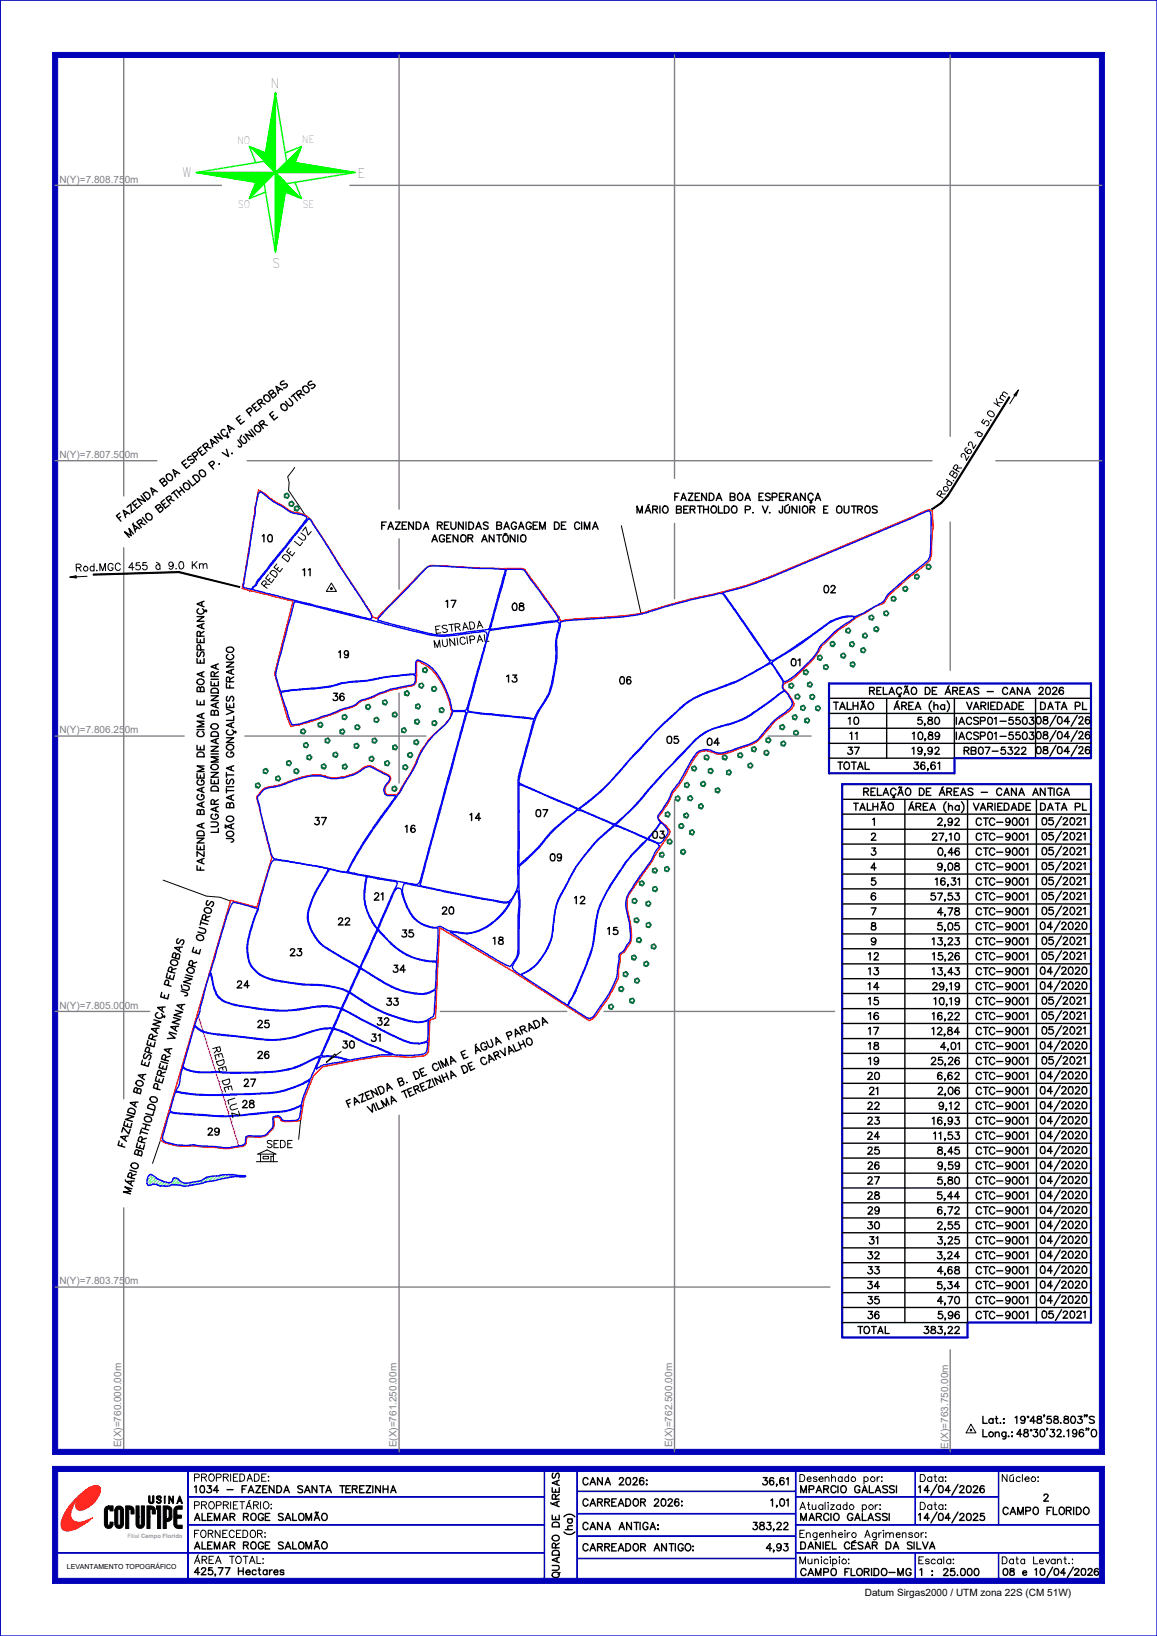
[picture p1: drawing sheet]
<svg xmlns="http://www.w3.org/2000/svg" width="210mm" height="297mm" viewBox="0 0 210 297" stroke-linecap="round" stroke-linejoin="round" font-family="sans-serif">
<defs><g id="words">
<g font-size="2.4">
<text x="49.2" y="16">N</text>
<text x="33.1" y="32.2">W</text>
<text x="65" y="32.3">E</text>
<text x="49.4" y="48.7">S</text>
</g>
<g font-size="1.9">
<text x="43.1" y="26.1">NO</text>
<text x="54.9" y="26">NE</text>
<text x="43.2" y="37.7">SO</text>
<text x="54.9" y="37.8">SE</text>
</g>
<g font-size="1.8" fill="#808080">
<text x="10.8" y="33.1">N(Y)=7.808.750m</text>
<text x="10.8" y="83.1">N(Y)=7.807.500m</text>
<text x="10.8" y="133.1">N(Y)=7.806.250m</text>
<text x="10.8" y="183.1">N(Y)=7.805.000m</text>
<text x="10.8" y="233.1">N(Y)=7.803.750m</text>
<text x="22" y="262.8" transform="rotate(-90 22 262.8)">E(X)=760.000.00m</text>
<text x="72" y="262.8" transform="rotate(-90 72 262.8)">E(X)=761.250.00m</text>
<text x="122" y="262.8" transform="rotate(-90 122 262.8)">E(X)=762.500.00m</text>
<text x="172.1" y="263" transform="rotate(-90 172.1 263)">E(X)=763.750.00m</text>
</g>
<text font-size="1.8" fill="#007239" x="21.9" y="94.6" transform="rotate(-39 21.9 94.6)">FAZENDA BOA ESPERANÇA E PEROBAS</text>
<g font-size="1.8">
<text x="115.6" y="93.1">MÁRIO BERTHOLDO P. V. JÚNIOR E OUTROS</text>
<text x="122.5" y="90.9">FAZENDA BOA ESPERANÇA</text>
<text x="171.1" y="90.4" transform="rotate(-58 171.1 90.4)">R od.B R 262 à 5.0 K m</text>
<text x="47.6" y="98.4">10</text>
<text x="69.3" y="96.1">FAZENDA REUNIDAS BAGAGEM DE CIMA</text>
<text x="78.4" y="98.4">AGENOR ANTÔNIO</text>
<text x="13.9" y="103.7" transform="rotate(-1 13.9 103.7)">R od.M G C 455 à 9.0 Km</text>
<text x="48.5" y="106.8" transform="rotate(-52 48.5 106.8)">REDE DE LUZ</text>
<text x="55" y="104.5">11</text>
<text x="149.6" y="107.6">02</text>
<text x="80.9" y="110.3">17</text>
<text x="93" y="110.8">08</text>
<text x="61.5" y="119.4">19</text>
<text x="78.9" y="117.6" transform="rotate(-7 78.9 117.6)">MUNICIPAL</text>
<text x="79.2" y="115" transform="rotate(-7 79.2 115)">ESTRADA</text>
<text x="91.9" y="123.8">13</text>
<text x="112.5" y="124.2">06</text>
<text x="143.6" y="120.9">01</text>
<text x="60.5" y="127.2">36</text>
<text x="151.3" y="128.8">TALHÃO</text>
<text x="154" y="131.5">10</text>
<text x="157.8" y="126.1">RELAÇÃO DE ÁREAS - CANA 2026</text>
<text x="162.3" y="128.8">ÁREA (ha)</text>
<text x="166.6" y="131.5">5,80</text>
<text x="173.6" y="131.5">IACSP01-5503</text>
<text x="175.5" y="128.8">VARIEDADE</text>
<text x="188.1" y="131.4">08/04/26</text>
<text x="188.9" y="128.8">DATA PL</text>
<text x="121.1" y="134.9">05</text>
<text x="128.4" y="135.3">04</text>
<text x="153.9" y="136.9">37</text>
<text x="154.3" y="134.2">11</text>
<text x="165.6" y="136.9">19,92</text>
<text x="165.6" y="134.2">10,89</text>
<text x="173.6" y="134.2">IACSP01-5503</text>
<text x="175" y="136.9">RB07-5322</text>
<text x="188.1" y="136.8">08/04/26</text>
<text x="188.1" y="134.1">08/04/26</text>
<text x="152.1" y="139.7">TOTAL</text>
<text x="165.9" y="139.7">36,61</text>
<text x="57.1" y="149.7">37</text>
<text x="85.3" y="149">14</text>
<text x="97.3" y="148.3">07</text>
<text x="154.9" y="147.1">TALHÃO</text>
<text x="156.8" y="144.4">RELAÇÃO DE ÁREAS - CANA ANTIGA</text>
<text x="158.4" y="149.8">1</text>
<text x="164.9" y="147.1">ÁREA (ha)</text>
<text x="170.2" y="149.8">2,92</text>
<text x="176.7" y="147.1">VARIEDADE</text>
<text x="177.2" y="149.8">CTC-9001</text>
<text x="188.9" y="147.1">DATA PL</text>
<text x="189.1" y="149.7">05/2021</text>
<text x="39.6" y="151.1" transform="rotate(-90 39.6 151.1)">LUGAR DENOMINADO BANDEIRA</text>
<text x="42.4" y="152.9" transform="rotate(-90 42.4 152.9)">JOÃO BATISTA GONÇALVES FRANCO</text>
<text x="73.6" y="151.1">16</text>
<text x="118.5" y="152.2">03</text>
<text x="158.1" y="152.5">2</text>
<text x="158.1" y="155.3">3</text>
<text x="169.2" y="152.5">27,10</text>
<text x="170.2" y="155.3">0,46</text>
<text x="177.2" y="152.5">CTC-9001</text>
<text x="177.2" y="155.3">CTC-9001</text>
<text x="189.1" y="152.5">05/2021</text>
<text x="189.1" y="155.2">05/2021</text>
<text x="37" y="158" transform="rotate(-90 37 158)">FAZENDA BAGAGEM DE CIMA E BOA ESPERANÇA</text>
<text x="99.9" y="156.3">09</text>
<text x="158.1" y="158">4</text>
<text x="158.1" y="160.7">5</text>
<text x="169.8" y="160.7">16,31</text>
<text x="170.2" y="158">9,08</text>
<text x="177.2" y="158">CTC-9001</text>
<text x="177.2" y="160.7">CTC-9001</text>
<text x="189.1" y="157.9">05/2021</text>
<text x="189.1" y="160.6">05/2021</text>
<text x="61.4" y="167.9">22</text>
<text x="67.9" y="163.4">21</text>
<text x="80.3" y="165.9">20</text>
<text x="104.3" y="164.1">12</text>
<text x="158.1" y="163.4">6</text>
<text x="158.1" y="166.1">7</text>
<text x="169" y="163.4">57,53</text>
<text x="170.2" y="166.1">4,78</text>
<text x="177.2" y="163.4">CTC-9001</text>
<text x="177.2" y="166.1">CTC-9001</text>
<text x="189.1" y="163.3">05/2021</text>
<text x="189.1" y="166">05/2021</text>
<text x="52.7" y="173.5">23</text>
<text x="72.9" y="170.1">35</text>
<text x="89.5" y="171.4">18</text>
<text x="110.3" y="169.6">15</text>
<text x="158.1" y="168.8">8</text>
<text x="158.1" y="171.5">9</text>
<text x="169.2" y="171.5">13,23</text>
<text x="170.2" y="168.8">5,05</text>
<text x="177.2" y="168.8">CTC-9001</text>
<text x="177.2" y="171.5">CTC-9001</text>
<text x="188.8" y="168.7">04/2020</text>
<text x="189.1" y="171.5">05/2021</text>
<text x="43" y="179.3">24</text>
<text x="71.4" y="176.5">34</text>
<text x="157.6" y="179.7">14</text>
<text x="157.6" y="174.3">12</text>
<text x="157.6" y="177">13</text>
<text x="169.2" y="177">13,43</text>
<text x="169.3" y="174.3">15,26</text>
<text x="169.3" y="179.7">29,19</text>
<text x="177.2" y="174.3">CTC-9001</text>
<text x="177.2" y="177">CTC-9001</text>
<text x="177.2" y="179.7">CTC-9001</text>
<text x="188.8" y="176.9">04/2020</text>
<text x="188.8" y="179.6">04/2020</text>
<text x="189.1" y="174.2">05/2021</text>
<text x="70.2" y="182.5">33</text>
<text x="157.6" y="182.4">15</text>
<text x="157.6" y="185.1">16</text>
<text x="169.2" y="185.1">16,22</text>
<text x="169.5" y="182.4">10,19</text>
<text x="177.2" y="182.4">CTC-9001</text>
<text x="177.2" y="185.1">CTC-9001</text>
<text x="189.1" y="182.3">05/2021</text>
<text x="189.1" y="185">05/2021</text>
<text x="38.6" y="190.4" transform="rotate(74 38.6 190.4)">REDE DE LUZ</text>
<text x="46.8" y="186.6">25</text>
<text x="62.2" y="190.3">30</text>
<text x="67.4" y="189.1">31</text>
<text x="68.5" y="186.1">32</text>
<text x="157.6" y="187.8">17</text>
<text x="157.6" y="190.5">18</text>
<text x="169.2" y="187.8">12,84</text>
<text x="170.7" y="190.5">4,01</text>
<text x="177.2" y="187.8">CTC-9001</text>
<text x="177.2" y="190.5">CTC-9001</text>
<text x="188.8" y="190.5">04/2020</text>
<text x="189.1" y="187.7">05/2021</text>
<text x="44.3" y="197.2">27</text>
<text x="46.8" y="192.1">26</text>
<text x="157.5" y="196">20</text>
<text x="157.6" y="193.3">19</text>
<text x="169" y="193.3">25,26</text>
<text x="170.2" y="196">6,62</text>
<text x="177.2" y="193.3">CTC-9001</text>
<text x="177.2" y="196">CTC-9001</text>
<text x="188.8" y="195.9">04/2020</text>
<text x="189.1" y="193.2">05/2021</text>
<text x="44" y="201.1">28</text>
<text x="67.2" y="202.1" transform="rotate(-23 67.2 202.1)">VILMA TEREZINHA DE CARVALHO</text>
<text x="157.5" y="201.4">22</text>
<text x="157.8" y="198.7">21</text>
<text x="170.2" y="198.7">2,06</text>
<text x="170.4" y="201.4">9,12</text>
<text x="177.2" y="198.7">CTC-9001</text>
<text x="177.2" y="201.4">CTC-9001</text>
<text x="188.8" y="198.6">04/2020</text>
<text x="188.8" y="201.3">04/2020</text>
<text x="22.7" y="208.3" transform="rotate(-74 22.7 208.3)">FAZENDA BOA ESPERANÇA E PEROBAS</text>
<text x="37.7" y="206.1">29</text>
<text x="48.5" y="208.4">SEDE</text>
<text x="157.5" y="204.1">23</text>
<text x="157.5" y="206.8">24</text>
<text x="157.5" y="209.5">25</text>
<text x="169.2" y="204.1">16,93</text>
<text x="169.5" y="206.8">11,53</text>
<text x="170.2" y="209.5">8,45</text>
<text x="177.2" y="204.1">CTC-9001</text>
<text x="177.2" y="206.8">CTC-9001</text>
<text x="177.2" y="209.5">CTC-9001</text>
<text x="188.8" y="204">04/2020</text>
<text x="188.8" y="206.7">04/2020</text>
<text x="188.8" y="209.4">04/2020</text>
<text x="157.5" y="215">27</text>
<text x="157.5" y="212.3">26</text>
<text x="170.2" y="215">5,80</text>
<text x="170.2" y="212.3">9,59</text>
<text x="177.2" y="212.3">CTC-9001</text>
<text x="177.2" y="215">CTC-9001</text>
<text x="188.8" y="212.2">04/2020</text>
<text x="188.8" y="214.9">04/2020</text>
<text x="157.5" y="217.7">28</text>
<text x="157.5" y="220.4">29</text>
<text x="170.1" y="217.7">5,44</text>
<text x="170.2" y="220.4">6,72</text>
<text x="177.2" y="217.7">CTC-9001</text>
<text x="177.2" y="220.4">CTC-9001</text>
<text x="188.8" y="217.6">04/2020</text>
<text x="188.8" y="220.3">04/2020</text>
<text x="157.5" y="223.1">30</text>
<text x="157.8" y="225.8">31</text>
<text x="170.2" y="223.1">2,55</text>
<text x="170.2" y="225.8">3,25</text>
<text x="177.2" y="223.1">CTC-9001</text>
<text x="177.2" y="225.8">CTC-9001</text>
<text x="188.8" y="223">04/2020</text>
<text x="188.8" y="225.7">04/2020</text>
<text x="157.5" y="228.5">32</text>
<text x="157.5" y="231.3">33</text>
<text x="157.5" y="234">34</text>
<text x="170.1" y="228.5">3,24</text>
<text x="170.1" y="234">5,34</text>
<text x="170.2" y="231.3">4,68</text>
<text x="177.2" y="228.5">CTC-9001</text>
<text x="177.2" y="231.3">CTC-9001</text>
<text x="177.2" y="234">CTC-9001</text>
<text x="188.8" y="228.4">04/2020</text>
<text x="188.8" y="231.2">04/2020</text>
<text x="188.8" y="233.9">04/2020</text>
<text x="157.5" y="236.7">35</text>
<text x="157.5" y="239.4">36</text>
<text x="170.2" y="236.7">4,70</text>
<text x="170.2" y="239.4">5,96</text>
<text x="177.2" y="236.7">CTC-9001</text>
<text x="177.2" y="239.4">CTC-9001</text>
<text x="188.8" y="236.6">04/2020</text>
<text x="189.1" y="239.3">05/2021</text>
<text x="155.7" y="242.1">TOTAL</text>
<text x="167.7" y="242.1">383,22</text>
<text x="178.4" y="258.4">Lat.: 19°48'58.803&quot;S</text>
<text x="178.4" y="260.8">Long.:48°30'32.196&quot;O</text>
<text x="35.3" y="268.9">PROPRIEDADE:</text>
<text x="105.8" y="269.6">CANA 2026:</text>
<text x="138.4" y="269.6">36,61</text>
<text x="145.2" y="269">Desenhado por:</text>
<text x="167" y="269">Data:</text>
<text x="181.9" y="269">Núcleo:</text>
<text x="35.3" y="271">1034 - FAZENDA SANTA TEREZINHA</text>
<text x="35.3" y="273.9">PROPRIETÁRIO:</text>
<text x="105.8" y="273.4">CARREADOR 2026:</text>
<text x="139.9" y="273.4">1,01</text>
<text x="145.2" y="274">Atualizado por:</text>
<text x="145.3" y="271">MPARCIO GALASSI</text>
<text x="166.7" y="271">14/04/2026</text>
<text x="167" y="274">Data:</text>
<text x="182.1" y="275">CAMPO FLORIDO</text>
<text x="189.4" y="272.5">2</text>
<text x="35.3" y="276">ALEMAR ROGE SALOMÃO</text>
<text x="35.3" y="281.2">ALEMAR ROGE SALOMÃO</text>
<text x="35.3" y="279.1">FORNECEDOR:</text>
<text x="103.9" y="278.6" transform="rotate(-90 103.9 278.6)">(ha)</text>
<text x="105.8" y="277.7">CANA ANTIGA:</text>
<text x="105.8" y="281.6">CARREADOR ANTIGO:</text>
<text x="136.7" y="277.7">383,22</text>
<text x="139.1" y="281.6">4,93</text>
<text x="145.2" y="279.1">Engenheiro Agrimensor:</text>
<text x="145.3" y="281.2">DANIEL CÉSAR DA SILVA</text>
<text x="145.3" y="276">MARCIO GALASSI</text>
<text x="166.7" y="276">14/04/2025</text>
<text x="35.3" y="283.8">ÁREA TOTAL:</text>
<text x="35.3" y="285.9">425,77 Hectares</text>
<text x="101.5" y="286.4" transform="rotate(-90 101.5 286.4)">QUADRO DE ÁREAS</text>
<text x="145.2" y="283.9">Municipio:</text>
<text x="145.3" y="286">CAMPO FLORIDO-MG</text>
<text x="166.8" y="283.9">Escala:</text>
<text x="167" y="286">1 : 25.000</text>
<text x="181.9" y="283.9">Data Levant.:</text>
<text x="182.1" y="286">08 e 10/04/2026</text>
<text x="157" y="289.7">Datum Sirgas2000 / UTM zona 22S (CM 51W)</text>
</g>
<text font-size="1.8" fill="#0ff" x="23.7" y="216.7" transform="rotate(-74 23.7 216.7)">MÁRIO BERTHOLDO PEREIRA VIANNA JÚNIOR E OUTROS</text>
<text font-size="1.3" x="12.1" y="284.8">LEVANTAMENTO TOPOGRÁFICO</text>
<text font-size="1.1" fill="#989898" x="23.1" y="279.1">Filial Campo Florido</text>
</g></defs>
<!-- layer: MALHA -->
<path d="M22.5 10v80M22.5 99.4v100.1M22.5 219.3v44.3" fill="none" stroke="#808080" stroke-width=".25"/>
<!-- layer: 0114001034014 -->
<path d="M84.8 129.3l11.1 1.1 .8 .1 .2 .2-2.8 10.3-.1 16.9a7.3 7.3 0 0 1-.4 4 2.65 2.65 0 0 1-1.8 1.9l-9.3-1.7-5.9-1.2-.3-.2z" fill="none" stroke="#00f" stroke-width=".25"/>
<!-- layer: REDE DE LUZ -->
<path d="M55.9 94.1l-.5 .7M45.8 106.8l-.5 .6M45.9 106.6h.1M47 105.3l-1 1.2M42 203.7l.5 1.5M42.5 205.4h.1M42.5 205.5l.5 1.5M43.1 207.1h.1M43.1 207.3l.3 1" fill="none" stroke="#f0f" stroke-width=".25"/>
<!-- layer: TEXTO_DIVERSOS -->
<path d="M53.5 84.9l-1.3 1.6 .3 1.1-.1 1.4 3 4.6M112.8 95.4l3.5 15.9M29.6 159.8l7.9 2.9 2.4 .2 1.9 .6M61.9 190.9l-2.7 2 1.6-1.6 .2 .3M29.1 207.2l-1.4 4M54.6 203.4l-.4 3.4" fill="none" stroke="#000" stroke-width=".18"/>
<!-- layer: 0114001034 -->
<path d="M45.8 95.6h.1M46.9 89l1.4 .8a14.5 14.5 0 0 0 3.3 2.2l.4 .3a4.8 4.8 0 0 0 2.7 .9l.9 .5a6.5 6.5 0 0 1 1.9 2.3l4.4 7 3.9 5.9 1.9 3.1 .8 .3 .8-1.1 7-7.1a4.5 4.5 0 0 1 1.9-1.5l9.3 .5 7.1 .1a.84 .84 0 0 1 .9 .6l5.5 7.6 .5 .7 .2 .6 2.5-.3 8.5-.6a30.3 30.3 0 0 0 8.6-1.9l3.9-1.1 3.1-.7a71.2 71.2 0 0 0 15.9-5.3l23.3-9.9a1.58 1.58 0 0 1 1.7-.2l.2 3.1-.2 1.3-.1 3.6-.2 .9-1 .9-2.9 2.3-2.1 1.9a7.9 7.9 0 0 0-2.4 2.7l-2 .9-1.5 1-1.6 .8-1.1 .9a20.1 20.1 0 0 0-5.5 4.8 20.9 20.9 0 0 1-5.4 5.8 1.21 1.21 0 0 0-1.3 1.3l1.6 2a1.07 1.07 0 0 1 .1 1.6l-.4 .5-1.5 1.1a4.2 4.2 0 0 0-2 1.7l-1.7 2.1a5.1 5.1 0 0 1-3 1.7l-3.2 1.1a3.1 3.1 0 0 1-2.6-.1 2.66 2.66 0 0 0-2.7 .2l-1.4 2.2a20.7 20.7 0 0 1-3.2 4.9l-1 2.2-1.6 2.2v.3l.2 .3 1.8 1.7 .1 .4-.1 .5-2.2 3.2-1.4 2.4-3.4 4.9a4.7 4.7 0 0 0-.3 4.6 12.6 12.6 0 0 1 .4 4l-.1 .6-1 1.3-.3 .4-.4 .2-.3 .5 .1 .7-.3 1.8a2.84 2.84 0 0 1-.5 2.4l-1.3 2.5-2 3-.9 .9-.7 .4-14-9.1-13.1-7.8-.8 16.4-1 .4-.2 5.7-.3 .5-.5 .3-2.5 .2-3.6-.2-2 .1-4.2 .7-6.2 1.2-1.6 1.6-1.7 4.3-.6 3.8-2.3 .2h-.8l-.4-.1-.2-.5-.4-.2-.8 .1v.3a1.9 1.9 0 0 1-.7 2.3 2.45 2.45 0 0 1-2.6 .9 2.28 2.28 0 0 0-1.6 .1l-.1 .5a.97 .97 0 0 1-1.2 1.2 10.2 10.2 0 0 1-5.1 .1l-3.3-.3a9.2 9.2 0 0 1-6-1l12.8-43.6 4.7 1.3 2.7-8.9-2.6-10.3a1.1 1.1 0 0 1 .3-1.4l.4-.5a3.1 3.1 0 0 1 2.3-.9l1.4-.3 3.2-1.2a7.7 7.7 0 0 1 5.8 0 9.4 9.4 0 0 0 6.2-2 2.35 2.35 0 0 1 2.4 .6l1.4 .6a.94 .94 0 0 1 .7 .6 .94 .94 0 0 1-.2 1 1.66 1.66 0 0 0-.4 2.2l1.8 .1 .5-.6 .7-1.2a32.8 32.8 0 0 0 3.3-6.3 13.3 13.3 0 0 1 3.4-3.9l.7-.7a4.1 4.1 0 0 0 1.4-2.5l-.2-.6a13.7 13.7 0 0 0-3.7-7.1l-1.9-1.3-.4-.1-.2 .2v.4l-.1 3a1.06 1.06 0 0 1-1.2 1l-1.6 .3a32.6 32.6 0 0 0-5.9 2 4.6 4.6 0 0 0-2.5 1.3l-2.5 .8a48.4 48.4 0 0 1-9 2.9l-.6-1.5-2.4-8.1 3.4-13.2-9.3-2.2 2.3-13.8v-.8z" fill="none" stroke="#f00" stroke-width=".25"/>
<!-- layer: 0114001034008 -->
<path d="M91.9 103.4h.6a6.3 6.3 0 0 1 2.7 .2l5.7 7.8 .4 .9v.3l-12.3 1.7z" fill="none" stroke="#00f" stroke-width=".25"/>
<!-- layer: TEXTO_DIVERSOS -->
<path d="M101.4 112h.1" fill="none" stroke="#00f" stroke-width=".18"/>
<!-- layer: 0114001034028 -->
<path d="M31.9 198.2a42.4 42.4 0 0 0 11.4 .5h2.5a20.8 20.8 0 0 0 6.4-.9l2-.7 2.1-1-.2 .4a15.7 15.7 0 0 0-1.3 4 10 10 0 0 1-5.7 1.4l-.9 .1a50.4 50.4 0 0 1-13.5 .2l-2.6-.1-.7-.1-.5-.3v-.3z" fill="none" stroke="#00f" stroke-width=".25"/>
<!-- layer: 0114001034029 -->
<path d="M30.9 201.9l1.2 .3a68.7 68.7 0 0 0 11.2 .4l4.9-.5a18.4 18.4 0 0 0 4.7-.6l1.8-.8-.2 1.4a1.18 1.18 0 0 1-1.5 1.3l-1 .1-.8-.2a.98 .98 0 0 0-1.6-.5v.9a1.53 1.53 0 0 1-.7 1.7 2.29 2.29 0 0 1-2.5 .9 2.24 2.24 0 0 0-1.7 .1l-.1 .3a1.06 1.06 0 0 1-.3 1.1l-.9 .2a8.4 8.4 0 0 1-4.3 .2l-3-.2a3.2 3.2 0 0 0-2.2-.1 9.9 9.9 0 0 1-4.1-.7 1.02 1.02 0 0 1-.2-1.2l.9-3.3z" fill="none" stroke="#00f" stroke-width=".25"/>
<!-- layer: 0114001034030 -->
<path d="M58.3 191.9a9 9 0 0 1 4.6 .7l-3.5 .6a3.2 3.2 0 0 0-1.9 .9l-.1-.1zM60.6 186.8l1.7 .6 4.3 2.2 4.5 1.8v.1a34.3 34.3 0 0 0-7.7 1l-1.1-.4a10.1 10.1 0 0 0-3.7-.4l-.2-.1z" fill="none" stroke="#00f" stroke-width=".25"/>
<!-- layer: 0114001034026 -->
<path d="M35.3 186.4a5.7 5.7 0 0 0 3.7 1.4l6.6 .7a18 18 0 0 0 10.5-1l2.2-.6 2.1-.1-2.2 4.8-.8 .3a17.7 17.7 0 0 1-8.2 2.6 77.4 77.4 0 0 1-9.8 0l-.6 .1a11.7 11.7 0 0 1-5.1-.6l-.5-.3z" fill="none" stroke="#00f" stroke-width=".25"/>
<!-- layer: 0114001034023 -->
<path d="M49.6 156.2a1.61 1.61 0 0 1 1.4 0l7 1.2 1.6 .4-.4 .8a25.7 25.7 0 0 0-3.2 6.5 5.7 5.7 0 0 0 1 4.8 6.8 6.8 0 0 0 3 2.7l5.2 3.2-1.9 4.3a19.2 19.2 0 0 0-8.3-1.5l-1.8-.2a15.4 15.4 0 0 1-6.1-1.6 4.7 4.7 0 0 1-2.1-4 19.4 19.4 0 0 1 1.9-7.7l.4-2.1 1.3-4.5a4.9 4.9 0 0 1 1-2.3z" fill="none" stroke="#00f" stroke-width=".25"/>
<!-- layer: 0114001034033 -->
<path d="M65.4 175.9l.1-.1 1.5 1a21.1 21.1 0 0 0 6.9 3.4l1.3 .2a4.8 4.8 0 0 0 3.8-.7l-.2 3.4a1.41 1.41 0 0 1-.6 1.7 4 4 0 0 1-3.8 .5 28.9 28.9 0 0 1-10.9-5.2z" fill="none" stroke="#00f" stroke-width=".25"/>
<!-- layer: 0114001034034 -->
<path d="M68.6 168.8a17.1 17.1 0 0 0 6 5l2.5 .7 2.1 .1-.2 4.5a1.19 1.19 0 0 1-.9 1 7.4 7.4 0 0 1-4.5-.1 26.5 26.5 0 0 1-7.7-4l-.4-.3 .2-.6z" fill="none" stroke="#00f" stroke-width=".25"/>
<!-- layer: 0114001034027 -->
<path d="M33.2 193.8a6.2 6.2 0 0 0 4.3 .9 17.7 17.7 0 0 1 4.6 .1 66 66 0 0 0 10.2-.6 30.2 30.2 0 0 0 5.4-2.2l.4-.1-1.4 3.1a1.48 1.48 0 0 1-1.2 1.3 18 18 0 0 1-8.8 2.2 106 106 0 0 1-12.2 0l-2.6-.4 .2-.4a6.8 6.8 0 0 0 .8-2.8z" fill="none" stroke="#00f" stroke-width=".25"/>
<!-- layer: 0114001034025 -->
<path d="M38 176.8l.5 .9a5.2 5.2 0 0 0 1.8 4 15.5 15.5 0 0 0 5.5 1.3 28 28 0 0 0 11.6-.2 11.3 11.3 0 0 1 4.5 .4l-1.5 3.4a16.5 16.5 0 0 0-6.1 1.3 17.2 17.2 0 0 1-8.7 .5l-5.6-.6a7.1 7.1 0 0 1-4.7-1.6l.1-.2a12.1 12.1 0 0 0 1.1-3.7z" fill="none" stroke="#00f" stroke-width=".25"/>
<!-- layer: 0114001034031 -->
<path d="M62 183.3l6.3 3.2a24.4 24.4 0 0 0 6.8 3h1l1.4-.3 .1 .1a2.74 2.74 0 0 1-.3 1.8 5.2 5.2 0 0 1-3 .5l-2.9-.2-4.7-1.9-4-2.1-2.1-.8z" fill="none" stroke="#00f" stroke-width=".25"/>
<!-- layer: 0114001034020 -->
<path d="M73.3 160.5l.2-.1 .7 .1 6.6 1.4 9.8 1.9a3.1 3.1 0 0 0 1.9 0 10.5 10.5 0 0 1-7.2 5.5h-1.6a6.4 6.4 0 0 1-3.8-1.2 2.63 2.63 0 0 1-2.5-.1 6.2 6.2 0 0 1-3.7-4l-.5-1.7a2.54 2.54 0 0 1 .1-1.8z" fill="none" stroke="#00f" stroke-width=".25"/>
<!-- layer: 0114001034021 -->
<path d="M66.6 159.1l5.4 1a1.35 1.35 0 0 1-.4 1.4l-3.1 7.1a9.7 9.7 0 0 1-1.9-9.5z" fill="none" stroke="#00f" stroke-width=".25"/>
<!-- layer: 0114001034035 -->
<path d="M72 161.3l.7 .1 .3 1a9.4 9.4 0 0 0 2.8 4.9 5.9 5.9 0 0 0 3.7 1.1v1.9l-.3 4.2a11.5 11.5 0 0 1-9.5-4.7 2.52 2.52 0 0 1-1-1.3l2.7-6.2z" fill="none" stroke="#00f" stroke-width=".25"/>
<!-- layer: 0114001034018 -->
<path d="M81.7 169.2h.7a7.6 7.6 0 0 0 7.3-1.8 16.2 16.2 0 0 0 4.2-5.7l.1 .1a12.1 12.1 0 0 1 0 4.4v5a4.7 4.7 0 0 1-1.5 4.3l-2.2-1.1z" fill="none" stroke="#00f" stroke-width=".25"/>
<!-- layer: 0114001034013 -->
<path d="M88.8 114.5l2.9-.5 7.1-.9 2.2-.2 .3 .1a.65 .65 0 0 1 .1 .9l-.2 .7a11.1 11.1 0 0 0-.3 4.4l-.2 1.6a27.2 27.2 0 0 1-1.2 5.5l-.7 1.2a10 10 0 0 0-1.7 2.8l-.1 .3-.2 .1-8.7-.9-2.7-.4-.5-.2z" fill="none" stroke="#00f" stroke-width=".25"/>
<!-- layer: 0114001034032 -->
<path d="M63.4 180.2a27.7 27.7 0 0 0 12.4 5.4l1.2-.1 .8-.3-.2 3.7a3.9 3.9 0 0 1-3.4 .3l-1-.4a111 111 0 0 1-11.1-5.8z" fill="none" stroke="#00f" stroke-width=".25"/>
<!-- layer: 0114001034024 -->
<path d="M42.2 164l.2-.2 4.1 1.1 .2 .2-.1 .3a24.2 24.2 0 0 0-1.8 6.6 5.4 5.4 0 0 0 4.3 5.8l1.9 .4a39 39 0 0 0 7.8 .7 12.1 12.1 0 0 1 4.5 1.3l-1.4 2.9a11.5 11.5 0 0 0-6-.1 27.4 27.4 0 0 1-11-.2 9.6 9.6 0 0 1-5-1.6 5.5 5.5 0 0 1-1.3-3.5l-.4-1.2 1.8-6.1a25.6 25.6 0 0 1 2.2-6.4z" fill="none" stroke="#00f" stroke-width=".25"/>
<!-- layer: TEXTO CONFORNTANTES -->
<g fill="none" stroke="#000" stroke-width=".25">
<path d="M53.2 71.8l.8 1M53.5 71.4l-.6 .6M54.1 71.8l.6-.5v-.3l-.2-.1h-.3l-.5 .4 .9 1M54.5 71.5l.7 .3M55.2 70.1a.63 .63 0 0 1 .9 .4 .63 .63 0 0 1-.6 .8 .69 .69 0 0 1-.5-.5 .69 .69 0 0 1 .2-.7zM56.6 69.2a.5 .5 0 0 0-.5 .2 .5 .5 0 0 0-.1 .5h.3l.5-.2 .4 .3-.4 .4-.3 .1M24.2 95l-.1 .2M24.2 96.9l-.8-1 .4 1.4-1.2-.8 .9 1.1M24.9 95.8l-.4 .4M25.2 95.2l.6-.5v-.2l-.3-.2-.7 .5 .9 1M25.3 96l-1.1-.7 .4 1.3M25.6 95l.7 .2"/>
<path d="M63.6 199.6l-.8 .3 .5 1.1M64.9 199.9l-.5 .3M65.1 198.9l.8-.4-.3 1.6 .8-.3M92.2 188.1l.5-.2a.35 .35 0 0 0 .2-.3 .35 .35 0 0 0-.3-.3l-.7 .2 .5 1.2M94.5 187.8l-1-1 .1 1.4M94.6 187.1l.6-.4v-.3l-.4-.1-.5 .2 .5 1.2M95 186.9l.7 .4M96.6 186.5l-.5 .2M96.8 185.4l.4-.1a.66 .66 0 0 1 .7 .4 .66 .66 0 0 1-.2 .8l-.4 .2zM97 186.8l-1-1 .1 1.4M99.1 185.4l-.6 .2M99.4 185.7l-.9-1v1.5"/>
<path d="M63.6 200.2l-.5 .2M65.3 200.2l-1-.9 .1 1.3"/>
</g>
<!-- layer: 0114001034022 -->
<path d="M59.8 157.8l6.7 1.3-.1 .6a9.8 9.8 0 0 0 2 9l-3.1 6.9-2.2-1.3a31.6 31.6 0 0 1-5-3.2 7.5 7.5 0 0 1-2.2-5.2 23.9 23.9 0 0 1 3.9-8.1z" fill="none" stroke="#00f" stroke-width=".25"/>
<!-- layer: 0114001034009 -->
<path d="M100.1 151.1l4.6-4 .8 .1 5.1 2.2 .8 .3-.2 .3a32 32 0 0 0-8.9 11.4 11.9 11.9 0 0 0-1.9 6.6 10.7 10.7 0 0 1-4.9 8.5l-1 .5a3.3 3.3 0 0 1-1.5-1.4l.4-1a3.1 3.1 0 0 0 .8-2.6l.2-8.1-.2-2.8v-3.8a45 45 0 0 0 5.9-6.2z" fill="none" stroke="#00f" stroke-width=".25"/>
<!-- layer: 0114001034012 -->
<path d="M108.5 152.5l3.1-2.6 2.1 .7 3.8 1.7a35.4 35.4 0 0 0-6.7 8.3 19 19 0 0 0-2.7 6.8 20.9 20.9 0 0 1-2 8.5l-2.2 4.9-.6 1-.2 .6h-.4l-7.5-5-.5-.3 .1-.3a7.3 7.3 0 0 0 3.9-3.5 9.8 9.8 0 0 0 1.8-6 11.5 11.5 0 0 1 2-6 25.4 25.4 0 0 1 4.8-7.5z" fill="none" stroke="#00f" stroke-width=".25"/>
<!-- layer: 0114001034015 -->
<path d="M117.5 152.4a4.9 4.9 0 0 1 2.2 1.1l-.1 .3a5.9 5.9 0 0 0-1.3 2.2l-1 1.5a32.4 32.4 0 0 0-3.6 5.4l-.1 1.6a21.4 21.4 0 0 1 .8 4.7 2.91 2.91 0 0 1-.8 2.7 2.01 2.01 0 0 1-1.1 1.2l-.4 2.5a6.6 6.6 0 0 1-1.2 4.1l-.8 1.4-2 2.9a1.2 1.2 0 0 1-1 .9 1.2 1.2 0 0 1-1.2-.5l-2.8-1.9 .3-.5a48.6 48.6 0 0 0 4.3-10.8l.4-2.1a15.7 15.7 0 0 1 3.1-8.8l.9-1.4a30 30 0 0 1 5.4-6.5z" fill="none" stroke="#00f" stroke-width=".25"/>
<!-- layer: 0114001034003 -->
<path d="M119.8 149.5l.2-.2 .6 .6 .6 .7 .1 .5-1 1.6-.4 .3-.4 .1-1.8-.8z" fill="none" stroke="#00f" stroke-width=".25"/>
<!-- layer: 0114001034004 -->
<path d="M125.9 134.7a11 11 0 0 1 6.7-3.2l1.4-.5a14.7 14.7 0 0 0 4.6-2.8l3.8-2.8 .7 .7 .2 .5a1.38 1.38 0 0 1 .2 1.9l-1.6 1.3a17.6 17.6 0 0 0-4.3 4.4 9.3 9.3 0 0 1-3.3 1.5l-2.3 .7a2.91 2.91 0 0 1-3-.2 2.71 2.71 0 0 0-3.2 1.4l-2.6 4.6-.4 .4a5.8 5.8 0 0 0-1.4 2.6l-1.3 1.9a1.49 1.49 0 0 0-.6 1.8l.4 .3-.2 .3-2.1 2.8-5.8-2.6 1.1-1.1a51.2 51.2 0 0 0 6.1-6.5z" fill="none" stroke="#00f" stroke-width=".25"/>
<!-- layer: 0114001034005 -->
<path d="M118.9 133l1.3-1.4a42.1 42.1 0 0 1 5.6-4.7l2.6-1.1a31.5 31.5 0 0 0 6.5-2.6l4.1-2.4 1-.3 2 3a.99 .99 0 0 1 0 1v.3l.3 .5-2.9 2.2a27 27 0 0 1-6.6 3.8l-.8 .2a13 13 0 0 0-8.1 5.2l-6.7 7.1a27.4 27.4 0 0 1-5.7 5.8l-6.3-2.8a38.1 38.1 0 0 0 8.8-8.5z" fill="none" stroke="#00f" stroke-width=".25"/>
<!-- layer: 0114001034001 -->
<path d="M140.1 120.3l5-3.2 5.5-4 1.4-.7 1.4-.4 1.4-.1 .3 .3-.5 .3a19.2 19.2 0 0 0-6 5.3l-.2 .5-1 1.3a19.4 19.4 0 0 1-5 4.2l-.3-.3z" fill="none" stroke="#00f" stroke-width=".25"/>
<!-- layer: 0114001034002 -->
<path d="M131.3 107.7l2.2-.7a41.2 41.2 0 0 0 6.5-2.2l28.6-12.1 .3 .2 .1 1.3-.1 5.4a2.58 2.58 0 0 1-1.1 2.6 74 74 0 0 0-6.8 5.9l-.7 1.1-3.7 2.2-1.5 .5a6.7 6.7 0 0 0-4.4 .9 105.9 105.9 0 0 1-10.4 7.1l-.6-.1z" fill="none" stroke="#00f" stroke-width=".25"/>
<!-- layer: 0114001034006 -->
<path d="M101.7 112.9h.2a18 18 0 0 1 4.5-.5 60 60 0 0 0 9.8-.9l4-1.2a79.6 79.6 0 0 1 9.3-2.3l1.1-.3 .6 .1 8.6 12.4a42.1 42.1 0 0 1-10.4 5 15.2 15.2 0 0 0-7.1 4.4l-.6 .6a203.1 203.1 0 0 0-11.3 12.1l-2.2 2-3.2 2.5-10-4.2-.8-.4v-.2a7.1 7.1 0 0 1 .6-3.1l1.4-5a17.1 17.1 0 0 1 3.2-7.3 16.3 16.3 0 0 0 1.4-5.8 18.5 18.5 0 0 0 .2-4.6l.1-.4a6.4 6.4 0 0 0 .6-2.9z" fill="none" stroke="#00f" stroke-width=".25"/>
<!-- layer: 0114001034007 -->
<path d="M94.2 142.4l10.6 4.5-.3 .3a32.4 32.4 0 0 0-6.5 6.2l-3.9 3.8z" fill="none" stroke="#00f" stroke-width=".25"/>
<!-- layer: 0114001034017 -->
<path d="M77.1 103.4l.4-.4a7.1 7.1 0 0 1 3.6-.2l10.6 .6-3 10.8-3.8 .5a16.2 16.2 0 0 1-8.1 0l-8.2-2.2 .1-.3 1.1-1.2z" fill="none" stroke="#00f" stroke-width=".25"/>
<!-- layer: 0114001034019 -->
<path d="M53.4 109.3l.1-.1 .7 .1 20.9 5.3a19.2 19.2 0 0 0 5.7 .9l7-.9 .5 .2 .1 .4-.3 1.6-3.5 12.1-.3 .1h-2.1l-.1-.1a14.4 14.4 0 0 0-4.2-8.1l-1.2-.6-1-.4-.2 .3-.1 .6a2.66 2.66 0 0 1-.1 1.7 43.5 43.5 0 0 0-8.6 1.1 22.6 22.6 0 0 0-6.6 1l-2.8 .4-4 .3-2.3 .4-.8-2.2a2.5 2.5 0 0 1 0-2z" fill="none" stroke="#00f" stroke-width=".25"/>
<!-- layer: 0114001034036 -->
<path d="M51.1 125.7l1.9-.4 4.1-.3a15.9 15.9 0 0 0 5-.9l2-.3a36.8 36.8 0 0 0 6.3-.9l4.5-.4 .5 .2v.9a.97 .97 0 0 1-1.1 .8 24.9 24.9 0 0 0-5.6 1.5l-.8 .5-1.7 .5a2.53 2.53 0 0 0-1.6 1l-2.8 1a46.8 46.8 0 0 1-8.3 2.6l-.5 .1a6.4 6.4 0 0 1-.9-2.5l-1.1-3.2z" fill="none" stroke="#00f" stroke-width=".25"/>
<!-- layer: 0114001034016 -->
<path d="M82.2 129.2h1.7h.5l.2 .2-8.3 30.4a.96 .96 0 0 1-1.5 .6l-11.2-2-.4-.1v-.3a96.4 96.4 0 0 1 8.9-13.6l1.1-1.7a28.8 28.8 0 0 0 3.2-6 17.4 17.4 0 0 1 4.4-5.1 5.8 5.8 0 0 0 1.4-2.4z" fill="none" stroke="#00f" stroke-width=".25"/>
<!-- layer: MARGEM -->
<path d="M0 0h210v297h-210zM0 0v297" fill="none" stroke="#0000b8" stroke-width=".25"/>
<g fill="none" stroke="#0000b8" stroke-width=".18">
<path d="M199.5 10.4l1-.9v254.5l-1-.9zM34.1 266.7h.1v20.3h-.1zM34.1 276.8h64.7v.1h-64.7zM34.1 271.7h64.7v.1h-64.7zM34.1 276.8h64.7M34.1 271.8h64.7M34.1 266.7v20.3M98.8 266.7h.1v20h-.1zM98.8 266.7v20M104.7 266.7h.1v20h-.1zM104.7 270.7h39.7v.1h-39.7zM104.7 274.7h39.7v.2h-39.7z"/>
<path d="M104.7 278.8h39.7v.1h-39.7zM104.7 266.7v20M104.7 270.7h39.7M104.7 274.8h39.7M104.7 278.9h39.7M144.4 266.7h.1v20h-.1zM144.4 276.8h55.6v.1h-55.6zM144.4 271.7h36.9v.1h-36.9zM144.4 276.8h55.6M144.4 271.8h36.9M144.4 266.7v20M166.1 266.7h.1v10.1h-.1z"/>
<path d="M166.1 266.7v10.1M181.2 266.7h.1v10.1h-.1zM181.3 266.7v10.1M10 281.9h88.8v.1h-88.8zM10 281.9h88.8M104.7 282.9h39.7v.1h-39.7zM104.7 282.9h39.7M144.4 281.9h55.6v.1h-55.6zM144.4 281.9h55.6M166.1 281.9h.1v5h-.1zM166.1 281.9v5M181.2 281.9h.1v5h-.1z"/>
<path d="M181.3 281.9v5"/>
</g>
<path d="M199.5 10.4l1-.9v254.5l-1-.9z" fill="#0000b8"/>
<path d="M9.6 9.5h190.9l-1 .9h-189z" fill="none" stroke="#0000b8" stroke-width=".18"/>
<path d="M9.6 9.5h190.9l-1 .9h-189z" fill="#0000b8"/>
<path d="M9.6 9.5l.9 .9v252.7l-.9 .9z" fill="none" stroke="#0000b8" stroke-width=".18"/>
<path d="M9.6 9.5l.9 .9v252.7l-.9 .9z" fill="#0000b8"/>
<path d="M10.5 263.1h189l1 .9h-190.9z" fill="none" stroke="#0000b8" stroke-width=".18"/>
<path d="M10.5 263.1h189l1 .9h-190.9z" fill="#0000b8"/>
<path d="M9.6 266.2h190.9l-1 .9h-189z" fill="none" stroke="#0000b8" stroke-width=".18"/>
<path d="M9.6 266.2h190.9l-1 .9h-189z" fill="#0000b8"/>
<path d="M200.5 266.2v21.2l-1-.9v-19.4z" fill="none" stroke="#0000b8" stroke-width=".18"/>
<path d="M200.5 266.2v21.2l-1-.9v-19.4z" fill="#0000b8"/>
<path d="M9.6 287.4l.9-.9h189l1 .9z" fill="none" stroke="#0000b8" stroke-width=".18"/>
<path d="M9.6 287.4l.9-.9h189l1 .9z" fill="#0000b8"/>
<path d="M9.6 266.2l.9 .9v19.4l-.9 .9z" fill="none" stroke="#0000b8" stroke-width=".18"/>
<path d="M9.6 266.2l.9 .9v19.4l-.9 .9z" fill="#0000b8"/>
<path d="M34.1 266.7h.1v20.1h-.1zM34.1 266.7v20.1" fill="none" stroke="#0000b8" stroke-width=".18"/>
<!-- layer: SETA_NORTE -->
<g fill="none" stroke="#0f0" stroke-width=".25">
<path d="M50 17.1h.1M50 16.9h.1M50 16.9l2 12.4 12.4 2-12.4 2-2 12.4-2-12.4-12.4-2 12.4-2zM50 17.2h-.1M50 17.3l-.1 .1M50 17.4l-.1 .1M50 17.6l-.1 .1M50 17.7l-.2 .2M50 17.9l-.2 .1M50 18l-.2 .2M50 18.1l-.2 .2M50 18.2l-.3 .3"/>
<path d="M50 18.4l-.3 .2M50 18.5l-.3 .3M50 18.6l-.3 .3M50 18.7l-.4 .4M50 18.9l-.4 .3M50 19l-.4 .4M50 19.1l-.4 .4M50 19.2l-.5 .5M50 19.4l-.5 .4M50 19.5l-.5 .5M50 19.6l-.5 .5M50 19.7l-.6 .6"/>
<path d="M50 19.9l-.6 .5M50 20l-.6 .6M50 16.9v28.8M35.6 31.3h.1M35.6 31.3h28.8M35.9 31.3v.1M36 31.3v.1M36.1 31.3v.1M36.3 31.3l-.1 .1M36.4 31.3l-.1 .1M36.5 31.3l-.1 .1M36.6 31.3l-.1 .2"/>
<path d="M36.8 31.3l-.2 .2M36.9 31.3l-.2 .2M37 31.3l-.2 .2M37.2 31.3l-.3 .2M37.3 31.3l-.3 .3M37.4 31.3l-.3 .3M37.5 31.3l-.2 .3M37.7 31.3l-.3 .3M37.8 31.3l-.3 .3M37.9 31.3l-.3 .3M38 31.3l-.3 .4M38.2 31.3l-.4 .4"/>
<path d="M38.3 31.3l-.4 .4M38.5 31.3l-.5 .4M38.6 31.3l-.4 .4M38.7 31.3l-.4 .4M38.8 31.3l-.4 .5M39 31.3l-.5 .5M39.1 31.3l-.5 .5M39.2 31.3l-.5 .5M39.3 31.3l-.5 .5M39.5 31.3l-.6 .6M39.6 31.3l-.6 .6M39.7 31.3l-.6 .6"/>
<path d="M39.8 31.3l-.6 .6M40 31.3l-.7 .6M40.1 31.3l-.6 .6M40.2 31.3l-.6 .7M40.3 31.3l-.6 .7M40.5 31.3l-.7 .7M40.6 31.3l-.7 .7M40.7 31.3l-.7 .7M40.8 31.3l-.7 .8M41 31.3l-.8 .8M41.1 31.3l-.8 .8M41.2 31.3l-.8 .8"/>
<path d="M41.4 31.3l-.9 .8M41.5 31.3l-.9 .8M41.6 31.3l-.9 .9M41.8 31.3l-.9 .9M41.9 31.3l-.9 .9M42 31.3l-.9 .9M42.1 31.3l-.9 .9M42.3 31.3l-1 .9M42.4 31.3l-1 1M42.5 31.3l-.9 1M42.6 31.3l-.9 1M42.8 31.3l-1 1"/>
<path d="M42.9 31.3l-1 1M43 31.3l-1 1.1M43.1 31.3l-1 1.1M43.3 31.3l-1.1 1.1M43.4 31.3l-1.1 1.1M43.5 31.3l-1.1 1.1M43.6 31.3l-1.1 1.1M43.8 31.3l-1.2 1.2M43.9 31.3l-1.2 1.2M44 31.3l-1.2 1.2M44.1 31.3l-1.1 1.2M44.3 31.3l-1.2 1.2"/>
<path d="M44.4 31.3l-1.2 1.2M44.6 31.3l-1.3 1.3M44.7 31.3l-1.3 1.3M44.8 31.3l-1.3 1.3M44.9 31.3l-1.3 1.3M45.1 31.3l-1.4 1.3M45.2 31.3l-1.4 1.4M45.3 31.3l-1.4 1.4M45.5 31.3l-1.5 1.4M45.5 26.6l2.5 2.6M45.6 31.3l-1.5 1.4M45.7 26.7l2.3 2.4"/>
<path d="M45.7 31.3l-1.5 1.4M45.8 31.3l-1.4 1.4M45.9 26.8l2.1 2.2 2-2M46 31.3l-1.5 1.5M46.1 26.9l1.9 1.9 2-1.9M46.1 31.3l-1.5 1.5M46.2 31.3l-1.5 1.5M46.3 27l1.8 1.7M46.3 31.3l-1.5 1.5M46.5 31.3l-1.6 1.5M46.5 33.1h-.1M46.5 27.1l1.6 1.5"/>
<path d="M46.6 31.3l-1.6 1.5M46.6 33.1l-.3 .2M46.7 27.2l1.4 1.3M46.7 31.3l-1.5 1.6M46.8 31.3l-1.5 1.6M46.9 33.2l-.8 .8M46.9 27.3l1.2 1.1M47 31.3l-1.6 1.6M47.1 31.3l-1.6 1.6M47.1 33.2l-1.2 1.2M47.1 27.3l1 1M47.2 31.3l-1.6 1.6"/>
<path d="M47.3 31.3l-1.6 1.7M47.3 27.4l.9 .8M47.5 31.3l-1.7 1.7M47.5 27.5l.7 .6M47.6 31.3l-1.7 1.7M47.8 31.3l-1.8 1.7M47.8 27.6l.4 .4M47.9 31.3l-1.8 1.7M48 27.7l.2 .2M48 31.3l-1.8 1.7M48.1 31.3l-1.8 1.8M48.2 27.8h.1"/>
<path d="M48.2 34.9l-2.9 1.1M48.3 31.3l-1.9 1.8-1.1 2.9M48.4 31.3l-1.8 1.8M48.5 31.3l-2.2 2.3M48.6 31.3l-2.4 2.5M48.8 31.3l-1.9 1.8M48.9 31.3l-2.9 2.9M49 31.3l-1.9 1.9M49.1 31.3l-3.2 3.3M49.3 31.3l-3.5 3.5M49.4 31.3l-3.7 3.7M49.5 31.3l-3.9 3.9"/>
<path d="M49.6 31.3l-4.1 4.1M49.8 31.3l-4.4 4.3M49.9 31.3l-4.5 4.5M50 21.9l-1 1M50 35.5l2-1.9 2.3 2.3M50 20.1l-.6 .6M50 20.2l-.7 .7M50 20.4l-.7 .7M50 20.5l-.7 .7M50 20.6l-.7 .8M50 20.7l-.8 .8M50 20.9l-.8 .8"/>
<path d="M50 21l-.8 .8M50 21.2l-.8 .8M50 21.3l-.9 .8M50 21.4l-.9 .9M50 21.5l-.9 .9M50 21.7l-.9 .9M50 21.8l-1 .9M50 22l-1 1M50 22.2l-1 1M50 22.3l-1.1 1M50 22.4l-1.1 1.1M50 22.5l-1.1 1.1"/>
<path d="M50 22.7l-1.1 1.1M50 22.8l-1.2 1.2M50 22.9l-1.2 1.2M50 23l-1.2 1.3M50 23.2l-1.2 1.2M50 23.3l-1.3 1.3M50 23.4l-1.3 1.3M50 23.5l-1.3 1.4M50 23.7l-1.3 1.3M50 23.8l-1.4 1.4M50 24l-1.4 1.3M50 24.1l-1.4 1.4"/>
<path d="M50 24.2l-1.4 1.4M50 24.3l-1.5 1.5M50 24.5l-1.5 1.4M50 24.6l-1.5 1.5M50 24.7l-1.5 1.5M50 24.8l-1.6 1.6M50 25l-1.6 1.5M50 25.1l-1.6 1.6M50 25.2l-1.6 1.6M50 25.4l-1.7 1.6M50 25.5l-1.7 1.7M50 25.6l-1.7 1.7"/>
<path d="M50 25.7l-1.7 1.8M50 25.9l-1.8 1.7M50 26l-1.8 1.8-2.9-1.2 1.1 2.9M50 26.1l-1.8 1.8M50 26.2l-1.8 1.9M50 26.4l-1.9 1.8M50 26.5l-1.9 1.9M50 26.6l-1.9 1.9M50 26.7l-1.9 2M50 27.2l-2 1.9M50 27.3l-2 2 4 4M50 27.4l-1.9 1.9"/>
<path d="M50 27.5l-1.9 1.9M50 27.7l-1.8 1.8M50 27.8l-1.8 1.7M50 27.9l-1.7 1.7M50 28l-1.6 1.7M50 28.2l-1.6 1.5M50 28.3l-1.5 1.5M50 28.4l-1.4 1.4M50 28.5l-1.4 1.4M50 28.7l-1.3 1.3M50 28.8l-1.3 1.2M50 28.9l-1.2 1.2"/>
<path d="M50 29l-1.1 1.2M50 29.2l-1.1 1M50 29.3l-1 1M50 29.4l-.9 1M50 29.5l-.9 1M50 29.7l-.8 .8M50 29.8l-.8 .8M50 29.9l-.7 .7M50 30l-.6 .7M50 30.2l-.6 .6M50 30.3l-.5 .5M50 30.5l-.4 .4"/>
<path d="M50 30.6l-.4 .4M50 30.7l-.3 .3M50 30.8l-.2 .3M50 31l-.2 .1M50 31.1l-.1 .1M50 31.2l-.1 .1M50.1 31.4l-.1 .1M50.1 31.5l-.1 .1M50.2 31.5l-.2 .2M50.3 31.6l-.3 .2M50.3 31.6l-.3 .4M50.4 31.7l-.4 .4"/>
<path d="M50.4 31.8l-.4 .4M50.5 31.8l-.5 .5M50.6 31.9l-.6 .6M50.6 32l-.6 .6M50.7 32l-.7 .7M50.8 32.1l-.8 .7M50.9 32.1l-.9 .9M50.9 32.2l-.9 .9M51 40l-1 .9M51 39.8l-1 1M51 32.3l-1 .9M51 39.6l-1 1"/>
<path d="M51 39.5l-1 1M51.1 39.3l-1.1 1.1M51.1 39.2l-1.1 1.1M51.1 32.3l-1.1 1.1M51.1 39l-1.1 1.1M51.1 38.9l-1.1 1.1M51.1 32.4l-1.1 1.1M51.2 38.7l-1.2 1.2M51.2 38.6l-1.2 1.1M51.2 32.5l-1.2 1.2M51.2 38.4l-1.2 1.2M51.2 38.3l-1.2 1.2"/>
<path d="M51.2 32.5l-1.2 1.3M51.3 38.1l-1.3 1.2M51.3 38l-1.3 1.2M51.3 37.8l-1.3 1.3M51.3 37.7l-1.3 1.3M51.3 32.6l-1.3 1.3M51.4 37.5l-1.4 1.3M51.4 37.4l-1.4 1.3M51.4 32.6l-1.4 1.4M51.4 37.2l-1.4 1.4M51.4 37.1l-1.4 1.4M51.4 32.7l-1.4 1.5"/>
<path d="M51.5 36.9l-1.5 1.4M51.5 36.8l-1.5 1.4M51.5 32.8l-1.5 1.5M51.5 36.6l-1.5 1.5M51.5 36.4l-1.5 1.6M51.6 36.3l-1.6 1.5M51.6 36.1l-1.6 1.6M51.6 32.8l-1.6 1.6M51.6 36l-1.6 1.6M51.6 35.8l-1.6 1.7M51.6 32.9l-1.6 1.6M51.7 35.7l-1.7 1.6"/>
<path d="M51.7 35.5l-1.7 1.7M51.7 33l-1.7 1.7M51.7 35.4l-1.7 1.7M51.7 35.2l-1.7 1.8M51.7 33l-1.7 1.8M51.8 35.1l-1.8 1.7M51.8 34.9l-1.8 1.8M51.8 27.8l2.9-1.2-1.2 2.9M51.8 34.8l-1.8 1.7M51.8 33.1l-1.8 1.8M51.8 34.8l.1 .1M51.8 34.7l.3 .3"/>
<path d="M51.9 34.5l-1.9 1.8M51.9 33.1l-1.9 1.9M51.9 34.5l.6 .6M51.9 34.4l.8 .8M51.9 34.2l-1.9 1.8M51.9 34l-1.9 1.9M51.9 33.2l-1.9 2M51.9 34.2l1.2 1.2M51.9 34.1l1.4 1.3M51.9 34l1.6 1.5M52 33.7l-2 2M52 33.3l-2 2"/>
<path d="M52 33.8l1.9 1.9M52 33.7l2.1 2.1M52 33.4l-2 2M52 29.3l-6.7 6.7M52 33.4l2.5 2.5M52.1 29.3l-2.1 2M52.2 29.3l-2.1 2M52.3 35l-.5-.4-1.8 1.8M52.3 29.3l-2 2M52.6 29.4l-2 1.9M52.7 29.4l-1.9 1.9M52.9 35.3l-1-1-1.9 1.9"/>
<path d="M53 29.4l-1.8 1.9M53.1 29.4l-1.8 1.9M53.5 29.4l-1.8 1.9M53.5 33.1l1.2 2.9-2.9-1.1M53.6 29.5l-1.8 1.8M53.6 29.2l-2 2.1M53.7 35.6l-1.7-1.7-2 1.9M53.7 29.5l-1.8 1.8M53.7 29l-2.3 2.3M53.8 29.5l-1.7 1.8M53.8 28.8l-.6 .6M53.9 29.6l-1.7 1.7"/>
<path d="M53.9 28.6l-.8 .8M54 28.4l-2.9 2.9M54.1 29.6l-1.8 1.7M54.1 28.2l-1.2 1.2M54.2 29.6l-1.8 1.7M54.2 28l-3.3 3.3M54.3 29.6l-1.7 1.7M54.3 27.8l-1.6 1.6M54.3 27.6l-1.7 1.7M54.4 29.6l-1.7 1.7M54.4 27.4l-3.9 3.9M54.5 29.7l-1.7 1.6"/>
<path d="M54.5 27.2l-4.1 4.1M54.6 29.7l-1.6 1.6M54.6 27l-2.4 2.3M54.7 26.8l-2.6 2.5M54.7 29.7l-1.6 1.6M54.8 29.7l-1.6 1.6M54.9 29.7l-1.6 1.6M55 29.7l-1.5 1.6M55.1 29.8l-1.5 1.5M55.2 29.8l-1.5 1.5M55.3 29.8l-1.5 1.5M55.5 29.8l-1.5 1.5"/>
<path d="M55.6 29.8l-1.5 1.5M55.7 29.8l-1.4 1.5M55.8 29.9l-1.4 1.4M55.9 29.9l-1.4 1.4M56 29.9l-1.4 1.4M56.1 29.9l-1.3 1.4M56.2 29.9l-1.3 1.4M56.3 30l-1.3 1.3M56.4 30l-1.3 1.3M56.5 30l-1.2 1.3M56.6 30l-1.2 1.3M56.7 30l-1.2 1.3"/>
<path d="M56.9 30l-1.3 1.3M57 30.1l-1.2 1.2M57.1 30.1l-1.2 1.2M57.2 30.1l-1.2 1.2M57.3 30.1l-1.2 1.2M57.4 30.1l-1.1 1.2M57.6 30.2l-1.2 1.1M57.7 30.2l-1.2 1.1M57.8 30.2l-1.2 1.1M57.9 30.2l-1.1 1.1M58 30.2l-1.1 1.1M58.1 30.2l-1.1 1.1"/>
<path d="M58.2 30.3l-1.1 1M58.3 30.3l-1 1M58.4 30.3l-1 1M58.5 30.4l-.9 .9M58.6 30.4l-.9 .9M58.7 30.4l-.9 .9M58.8 30.4l-.9 .9M59 30.4l-.9 .9M59.1 30.4l-.9 .9M59.2 30.5l-.9 .8M59.3 30.5l-.9 .8M59.4 30.5l-.8 .8"/>
<path d="M59.5 30.5l-.8 .8M59.6 30.5l-.8 .8M59.7 30.6l-.8 .7M59.8 30.6l-.7 .7M59.9 30.6l-.7 .7M60 30.6l-.7 .7M60.1 30.6l-.7 .7M60.2 30.6l-.6 .7M60.4 30.7l-.7 .6M60.5 30.7l-.7 .6M60.6 30.7l-.7 .6M60.7 30.7l-.6 .6"/>
<path d="M60.8 30.7l-.6 .6M60.9 30.8l-.5 .5M61 30.8l-.5 .5M61.2 30.8l-.6 .5M61.3 30.8l-.6 .5M61.4 30.8l-.5 .5M61.5 30.8l-.5 .5M61.6 30.9l-.5 .4M61.7 30.9l-.4 .4M61.8 30.9l-.4 .4M61.9 30.9l-.4 .4M62 30.9l-.4 .4"/>
<path d="M62.1 30.9l-.3 .4M62.2 31l-.3 .3M62.3 31l-.3 .3M62.4 31l-.3 .3M62.6 31l-.3 .3M62.7 31l-.3 .3M62.8 31.1l-.3 .2M62.9 31.1l-.3 .2M63 31.1l-.2 .2M63.1 31.1l-.2 .2M63.2 31.1l-.2 .2M63.3 31.1l-.2 .2"/>
<path d="M63.4 31.2l-.1 .1M63.6 31.2l-.2 .1M63.7 31.2l-.1 .1M63.8 31.2l-.1 .1M63.9 31.2l-.1 .1M64 31.2l-.1 .1M64.1 31.3h.1M64.2 31.3h.1M64.3 31.3h.1M50 45.6h.1M50 45.4v.1M50.1 45.3h-.1"/>
<path d="M50.1 45.1l-.1 .1M50.1 45l-.1 .1M50.1 44.8l-.1 .2M50.2 44.7l-.2 .1M50.2 44.5l-.2 .2M50.2 44.4l-.2 .2M50.2 44.2l-.2 .3M50.3 44.1l-.3 .2M50.3 43.9l-.3 .3M50.3 43.8l-.3 .3M50.3 43.6l-.3 .4M50.4 43.5l-.4 .3"/>
<path d="M50.4 43.3l-.4 .4M50.4 43.2l-.4 .4M50.4 43l-.4 .5M50.5 42.8l-.5 .5M50.5 42.7l-.5 .5M50.5 42.5l-.5 .6M50.5 42.4l-.5 .5M50.6 42.2l-.6 .6M50.6 42.1l-.6 .6M50.6 41.9l-.6 .6M50.6 41.8l-.6 .6M50.7 41.6l-.7 .7"/>
<path d="M50.7 41.5l-.7 .7M50.7 41.3l-.7 .7M50.7 41.2l-.7 .7M50.8 41l-.8 .8M50.8 40.9l-.8 .8M50.9 40.7l-.9 .8M50.9 40.6l-.9 .8M50.9 40.4l-.9 .9M50.9 40.3l-.9 .9M51 40.1l-1 .9"/>
</g>
<!-- layer: MARGEM -->
<path d="M27 271.6h.2v1a.29 .29 0 0 0 .3 .2 .29 .29 0 0 0 .2-.2v-1h.2v1a.44 .44 0 0 1-.4 .3 .44 .44 0 0 1-.5-.3zM28.5 271.7l.1-.1a.46 .46 0 0 1 .7 .4h-.2a.26 .26 0 0 0-.3-.3 .26 .26 0 0 0-.2 .3l.6 .3 .1 .2-.8-.3-.1-.2zM28.5 271.7l.1-.1a.46 .46 0 0 1 .7 .4h-.2a.26 .26 0 0 0-.3-.3 .26 .26 0 0 0-.2 .3l.6 .3a.42 .42 0 0 1-.3 .6 .42 .42 0 0 1-.5-.3h.1a.28 .28 0 0 0 .4 .2 .28 .28 0 0 0 .2-.3l-.6-.3-.1-.2zM29.8 271.6h.2v1.3h-.2zM30.6 271.6h.2l.5 1v-1h.2v1.3h-.2l-.5-1v1h-.2zM32.6 271.6h.1l.4 1.3h-.2l-.1-.3h-.4l-.1 .3h-.2zM32.6 271.9l.2 .5h-.3z" fill="none" stroke="#000" stroke-width=".18"/>
<g fill="#000">
<path d="M27 271.6h.2v1a.29 .29 0 0 0 .3 .2 .29 .29 0 0 0 .2-.2v-1h.2v1a.44 .44 0 0 1-.4 .3 .44 .44 0 0 1-.5-.3z" fill-rule="evenodd"/>
<path d="M28.5 271.7l.1-.1a.46 .46 0 0 1 .7 .4h-.2a.26 .26 0 0 0-.3-.3 .26 .26 0 0 0-.2 .3l.6 .3 .1 .2-.8-.3-.1-.2z" fill-rule="evenodd"/>
<path d="M28.5 271.7l.1-.1a.46 .46 0 0 1 .7 .4h-.2a.26 .26 0 0 0-.3-.3 .26 .26 0 0 0-.2 .3l.6 .3a.42 .42 0 0 1-.3 .6 .42 .42 0 0 1-.5-.3h.1a.28 .28 0 0 0 .4 .2 .28 .28 0 0 0 .2-.3l-.6-.3-.1-.2z" fill-rule="evenodd"/>
<path d="M29.8 271.6v1.3h.2v-1.3zM30.6 271.6v1.3h.2v-1l.5 1h.2v-1.3h-.2v1l-.5-1zM32.6 271.6l-.5 1.3h.2l.1-.3h.4l.1 .3h.2l-.4-1.3zM32.6 271.9l.2 .5h-.3z" fill-rule="evenodd"/>
</g>
<path d="M14.4 271.6l1.6-1.4-1.6 1.7z" fill="none" stroke="#ff3f00" stroke-width=".18"/>
<path d="M14.4 271.6l1.6-1.4-1.6 1.7z" fill-rule="evenodd" fill="#ff3f00"/>
<path d="M18.9 275.4h.6v1.3a.23 .23 0 0 0 .2 .2 .23 .23 0 0 0 .3-.2v-.4h.5a.91 .91 0 0 1-.8 1.2 .78 .78 0 0 1-.8-.8z" fill="none" stroke="#000" stroke-width=".18"/>
<path d="M18.9 275.4h.6v1.3a.23 .23 0 0 0 .2 .2 .23 .23 0 0 0 .3-.2v-.4h.5a.91 .91 0 0 1-.8 1.2 .78 .78 0 0 1-.8-.8z" fill-rule="evenodd" fill="#000"/>
<path d="M13.5 272.3l1.9-1.7a7.2 7.2 0 0 0-2.5 4.4 1.3 1.3 0 0 0 1.6 1.3l.8-.1 1.5-.7a8.1 8.1 0 0 1-4.7 2.5l-.2-.1a1.15 1.15 0 0 1-.8-1.7 9.2 9.2 0 0 1 2.4-3.9zM15.4 270.7a2.42 2.42 0 0 1 2.6-.9 1.58 1.58 0 0 1-.2 2 4.1 4.1 0 0 1-3.6 2.3 1.18 1.18 0 0 1-.2-1.7l.3-.6zM15.4 270.6l.7-.4z" fill="none" stroke="#ff3f00" stroke-width=".18"/>
<path d="M15.4 270.7a3.6 3.6 0 0 0-1.6 2.9 1.18 1.18 0 0 0 1.8 .2 4.5 4.5 0 0 0 2.6-3.6 1.1 1.1 0 0 0-1.7-.3zM15.4 270.6l.7-.4zM14.2 271.6a8.7 8.7 0 0 0-3.1 5.2 1.25 1.25 0 0 0 2 1l.7-.2 1.5-.9 1.5-1.2-.5 .3a2.88 2.88 0 0 1-3.1 .2 2.36 2.36 0 0 1 .2-2.8l1.1-1.6 .9-1z" fill-rule="evenodd" fill="#ff3f00"/>
<path d="M19.2 273.6l.5-.2h.8v.9h-.5v-.4l-.4 .1-.1 1.4h-.6v-1.3zM21.1 273.5a.8 .8 0 0 1 .9 0 .8 .8 0 0 1 .4 .7v2.4a.79 .79 0 0 1-.8 .9 .79 .79 0 0 1-.8-.8v-2.6zM21.5 274l.1-.1 .2 .2v2.6a.23 .23 0 0 1-.2 .2 .23 .23 0 0 1-.2-.2v-2.6zM22.8 273.4h.7a.79 .79 0 0 1 .8 .8v.7h-.5v-.8l-.1-.1-.3-.1v3.6h-.6zM24.7 273.4h.5v3.4l.1 .1 .4-.1v-3.4h.5v3.3a.76 .76 0 0 1-.7 .7 .76 .76 0 0 1-.8-.7zM26.7 273.4h.7a.79 .79 0 0 1 .8 .8v.7h-.6v-.8l-.1-.1-.3-.1v3.6h-.5zM28.4 273.4h.8v4.1h-.6v-3.5h-.2zM29.6 273.4h.9a.71 .71 0 0 1 .7 .8v1.2a.82 .82 0 0 1-1 .8v1.3h-.6zM30.2 273.9h.3l.2 .2v1.4l-.2 .2h-.3zM31.7 273.7l.4-.3h1v.6h-.9l-.1 .1v1h.8v.5h-.8v1.1l.1 .2h.9v.6h-.7a.87 .87 0 0 1-.9-.8v-2.6z" fill="none" stroke="#000" stroke-width=".18"/>
<g fill="#000">
<path d="M19.3 273.5l-.4 .6v1.3h.6l.1-1.4 .4-.1v.4h.5v-.9h-.8zM22.8 273.4v4.1h.6v-3.6l.3 .1 .1 .1v.8h.5v-.7a.79 .79 0 0 0-.8-.8zM24.7 273.4v3.3a.76 .76 0 0 0 .8 .7 .76 .76 0 0 0 .7-.7v-3.3h-.5v3.4l-.1 .1-.4-.1v-3.4zM26.7 273.4v4.1h.5v-3.6l.3 .1 .1 .1v.8h.6v-.7a.79 .79 0 0 0-.8-.8zM28.4 273.4v.6h.2v3.5h.6v-4.1zM29.6 273.4v4.1h.6v-1.3a.88 .88 0 0 0 1-.8v-1.2a.79 .79 0 0 0-.8-.8zM30.2 273.9h.3l.2 .2v1.4l-.2 .2h-.3zM31.9 273.5l-.4 .6v2.6a.87 .87 0 0 0 .9 .8h.7v-.6h-.9l-.1-.2v-1.1h.8v-.5h-.8v-1l.1-.1h.9v-.6h-.7z" fill-rule="evenodd"/>
<path d="M21.1 273.5l-.3 .6v2.6a.79 .79 0 0 0 .8 .8 .79 .79 0 0 0 .8-.9v-2.4a.8 .8 0 0 0-.4-.7 .8 .8 0 0 0-.9 0zM21.5 274l.1-.1 .2 .2v2.6a.23 .23 0 0 1-.2 .2 .23 .23 0 0 1-.2-.2v-2.6z" fill-rule="evenodd"/>
</g>
<path d="M27 272.6v-1h.2v1M27 272.5l.1 .2 .3 .2M27.2 272.5l.2 .3M27.4 272.8h.1M27.4 272.9h.1M27.7 272.6v-1h.2v1M27.7 272.5l-.2 .3M27.9 272.5v.2l-.4 .2" fill="none" stroke="#000" stroke-width=".25"/>
<!-- layer: QUADRO_DE_AREAS_CANA_ANTIGA -->
<path d="M152.9 142.4h45.1v97.7h-22.4v2.7h-22.7z" fill="none" stroke="#0000b8" stroke-width=".4"/>
<g fill="none" stroke="#000" stroke-width=".25">
<path d="M152.9 145.1h45.1M152.9 147.8h45.1M152.9 150.5h45.1M152.9 153.2h45.1M152.9 156h45.1M152.9 158.7h45.1M164.2 145.1v95M175.6 145.1v95h-22.7M188.1 145.1v95M152.9 161.4h45.1M152.9 164.1h45.1M152.9 166.8h45.1"/>
<path d="M152.9 169.5h45.1M152.9 172.2h45.1M152.9 175h45.1M152.9 177.7h45.1M152.9 180.4h45.1M152.9 183.1h45.1M152.9 185.8h45.1M152.9 188.5h45.1M152.9 191.2h45.1M152.9 194h45.1M152.9 196.7h45.1M152.9 199.4h45.1"/>
<path d="M152.9 202.1h45.1M152.9 204.8h45.1M152.9 207.5h45.1M152.9 210.2h45.1M152.9 213h45.1M152.9 215.7h45.1M152.9 218.4h45.1M152.9 221.1h45.1M152.9 223.8h45.1M152.9 226.5h45.1M152.9 229.2h45.1M152.9 232h45.1"/>
<path d="M152.9 234.7h45.1M152.9 237.4h45.1"/>
</g>
<!-- layer: TEXTO -->
<g fill="none" stroke="#000" stroke-width=".18">
<path d="M60 106.8l.1 .1h-.1zM60 106.8l.1-.1v.2zM60 107l.1-.1v.1zM60.1 105.8l1 1.6h-1.9zM60.1 106.7l.1 .1-.1 .1zM60.1 106.9h.2l-.1 .1zM60.1 106.9l.1 .1h-.1zM60.2 106.8l.1 .1h-.2zM176.1 259.5l.1 .1zM176.1 259.5h.1v.1zM176.2 258.5l.9 1.6h-1.7zM176.2 259.5h.1l-.1 .1z"/>
<path d="M176.2 259.6l.1-.1 .1 .1zM176.2 259.6h.2l-.1 .1zM176.2 259.6l.1 .1-.1 .1zM176.2 259.6v.2l-.1-.1z"/>
</g>
<g fill="#000">
<path d="M60 106.8l.1 .1h-.1zM60 106.8l.1-.1v.2zM60.1 106.7l.1 .1-.1 .1zM60.2 106.8l.1 .1h-.2zM60.1 106.9h.2l-.1 .1zM60.1 106.9l.1 .1h-.1zM60 107l.1-.1v.1zM60 106.9h.1l-.1 .1zM176.1 259.5l.1 .1zM176.1 259.5h.1v.1zM176.2 259.5h.1l-.1 .1zM176.2 259.6l.1-.1 .1 .1z"/>
<path d="M176.2 259.6h.2l-.1 .1zM176.2 259.6l.1 .1-.1 .1zM176.2 259.6v.2l-.1-.1zM176.1 259.6h.1l-.1 .1z"/>
</g>
<!-- layer: SIMBOLO ARVORE -->
<g fill="none" stroke="#007239" stroke-width=".25">
<path d="M52.5 91.2h.3a.18 .18 0 0 1 .3-.2 .18 .18 0 0 1 0 .3l.2 .1-.1 .4a.18 .18 0 0 1-.2 .1 .18 .18 0 0 1-.2-.1 .2 .2 0 0 1-.3 0 .2 .2 0 0 1 .1-.3zM53.4 92.1l.6-.2 .1 .2 .2 .1v.2l-.2 .1v.2a.19 .19 0 0 1-.2 .1 .19 .19 0 0 1-.2-.2v.1l-.3-.1 .1-.3zM148.4 119.1l.1-.1 .2 .1a.19 .19 0 0 1 .2-.2 .19 .19 0 0 1 .1 .3l.3 .1v.2l-.3 .1v.3h-.2l-.1-.2-.1 .1-.2-.1 .1-.3zM150.7 116.7l.1-.1 .2 .1a.18 .18 0 0 1 .2-.2 .18 .18 0 0 1 .2 .1l-.1 .1 .2 .1 .1 .2-.3 .1 .1 .2a.19 .19 0 0 1-.2 .1 .19 .19 0 0 1-.2-.2l-.1 .1a.19 .19 0 0 1-.2-.2 .19 .19 0 0 1 .1-.2zM152.6 118.8l.6-.2 .3 .5-.2 .1v.1a.18 .18 0 0 1-.2 .2 .18 .18 0 0 1-.1-.2l-.2 .1-.1-.1 .1-.3zM153.6 114.2h.2l.1-.1a.18 .18 0 0 1 .3 0 .18 .18 0 0 1 0 .2l.2 .1-.2 .5h-.3v-.1a.2 .2 0 0 1-.3 0 .2 .2 0 0 1 0-.3zM154.2 116.7l.6-.2v.3h.2l.1 .2-.4 .4-.2-.2-.1 .1-.2-.1 .1-.2zM156.3 117.8l.6-.2v.3l.2 .1-.2 .2a.19 .19 0 0 1-.1 .3 .19 .19 0 0 1-.2-.2l-.2 .1-.1-.1 .1-.2zM156.6 115.1h.3a.18 .18 0 0 1 .3-.1 .18 .18 0 0 1 0 .2l.2 .1v.2l-.2 .1v.2l-.3-.1a.2 .2 0 0 1-.3 0 .2 .2 0 0 1 0-.3h.1l-.1-.1zM157.8 111.8h.2l.1-.1a.18 .18 0 0 1 .3 0 .18 .18 0 0 1 0 .2 .18 .18 0 0 1 .2 .2 .18 .18 0 0 1-.2 .2v.2l-.4-.1a.16 .16 0 0 1-.2-.1 .16 .16 0 0 1 .1-.2l-.2-.1zM158.7 113.9l.3 .1 .2-.2 .1 .3h.2v.3h-.2l.1 .1a.18 .18 0 0 1-.2 .2 .18 .18 0 0 1-.2-.2 .2 .2 0 0 1-.3 0 .2 .2 0 0 1 0-.3zM160.4 111.1h.3l.1-.2a.18 .18 0 0 1 .3 0 .18 .18 0 0 1 0 .3l.2 .1-.2 .3a.18 .18 0 0 1-.2 .2 .18 .18 0 0 1-.2-.2 .17 .17 0 0 1-.2 0 .17 .17 0 0 1 0-.2z"/>
<path d="M161.8 108.4l.6-.1v.2a.18 .18 0 0 1 .2 .2 .18 .18 0 0 1-.2 .2v.2l-.3-.1-.2 .1zM164.2 107.2a.18 .18 0 0 0 .2 .2 .18 .18 0 0 0 .2-.2l-.1-.1 .3-.1-.1-.2-.2-.1v-.3h-.2l-.1 .3a.17 .17 0 0 0-.2-.1 .17 .17 0 0 0 0 .3l-.1 .3h.3M166 104.4h.3v-.1a.19 .19 0 0 1 .2-.1 .19 .19 0 0 1 .2 .2l-.1 .1h.2l.1 .2-.3 .2v.2l-.6-.1 .1-.3zM168.1 102.6h.4a.18 .18 0 0 1 .2-.2 .18 .18 0 0 1 .1 .2v.1l.2 .1-.2 .3a.19 .19 0 0 1-.1 .2 .19 .19 0 0 1-.2-.1h-.4l.1-.3zM47.8 139.7h.3a.18 .18 0 0 1 .2-.2 .18 .18 0 0 1 .2 .2l-.1 .1 .3 .1-.2 .3a.19 .19 0 0 1-.2 .2 .19 .19 0 0 1-.2-.1 .19 .19 0 0 1-.3-.1 .19 .19 0 0 1 .1-.2zM52 138.3h.3l.1-.2a.18 .18 0 0 1 .3 0 .18 .18 0 0 1 0 .3l.2 .1-.2 .4-.2 .1-.2-.2a.17 .17 0 0 1-.2 0 .17 .17 0 0 1 0-.2zM53.4 139.7h.3v-.1a.18 .18 0 0 1 .3 0 .18 .18 0 0 1 0 .2l.3 .1-.1 .2-.2 .1 .1 .1a.18 .18 0 0 1-.2 .2 .18 .18 0 0 1-.2-.2l-.2 .1-.1-.1 .1-.3zM54.6 132.5h.3l.1-.1a.18 .18 0 0 1 .2 0 .18 .18 0 0 1 0 .2h.2l.1 .2-.3 .2v.2h-.2l-.1-.1-.1 .1-.2-.1 .1-.3zM55.1 135h.3l.1-.2a.18 .18 0 0 1 .3 .1 .18 .18 0 0 1 0 .2l.2 .1-.2 .4a.18 .18 0 0 1-.2 .1 .18 .18 0 0 1-.2-.1 .17 .17 0 0 1-.2 0 .17 .17 0 0 1 0-.3zM55.7 137.2h.3a.18 .18 0 0 1 .2-.2 .18 .18 0 0 1 .2 .2l-.1 .1 .3 .1v.1l-.2 .1-.1 .3-.3-.1a.19 .19 0 0 1-.3-.1 .19 .19 0 0 1 .1-.2zM57.7 131.4l.6-.3 .1 .3h.2v.3h-.2v.3a.19 .19 0 0 1-.2 0 .19 .19 0 0 1-.1-.2l-.1 .2a.19 .19 0 0 1-.2-.2 .19 .19 0 0 1 .1-.2zM58.3 139l.4-.3a.18 .18 0 0 1 .3 0 .18 .18 0 0 1 0 .3h.2v.3h-.2v.2a.19 .19 0 0 1-.2 .1 .19 .19 0 0 1-.1-.2l-.1 .1a.19 .19 0 0 1-.2-.1 .19 .19 0 0 1 .1-.2z"/>
<path d="M59 134.2h.3l.1-.2a.17 .17 0 0 1 .2 0 .17 .17 0 0 1 .1 .2l-.1 .1 .3 .1-.2 .2a.19 .19 0 0 1-.1 .3 .19 .19 0 0 1-.3-.2h-.3l.1-.2zM60.5 136.7h.3l.1-.1a.18 .18 0 0 1 .2 0 .18 .18 0 0 1 0 .2l.2 .1v.2l-.2 .1 .1 .1a.18 .18 0 0 1-.2 .2 .18 .18 0 0 1-.2-.2l-.2 .1-.1-.2 .1-.2-.1-.1zM62 133.1a.18 .18 0 0 0 .2 .2 .18 .18 0 0 0 .2-.2l-.1-.1 .3-.1-.1-.2-.2-.1v-.2l-.3 .2a.17 .17 0 0 0-.3-.1 .17 .17 0 0 0 .1 .3 .19 .19 0 0 0-.1 .3 .19 .19 0 0 0 .3 0M62.1 129.9h.3a.18 .18 0 0 1 .2-.2 .18 .18 0 0 1 .2 .2l-.1 .1 .3 .1v.1l-.2 .1-.1 .3-.3-.1a.19 .19 0 0 1-.3-.1 .19 .19 0 0 1 .1-.2zM62.2 138.9h.3l.2-.2 .1 .3 .2 .1v.1l-.2 .2-.1 .2-.3-.1a.19 .19 0 0 1-.2-.1 .19 .19 0 0 1 .1-.2h-.1zM64.5 131.7l.6-.1v.2l.2 .2-.2 .2a.19 .19 0 0 1-.1 .3 .19 .19 0 0 1-.2-.2l-.2 .1-.1-.1 .1-.2zM64.6 135.7a.18 .18 0 0 0 .2 .2 .18 .18 0 0 0 .2-.2l-.1-.1 .3-.1-.1-.2-.2-.1v-.3l-.3 .3a.17 .17 0 0 0-.3-.1 .17 .17 0 0 0 .1 .3 .19 .19 0 0 0-.1 .3 .19 .19 0 0 0 .3 0M66.4 128.1l.6-.2v.2l.3 .1-.2 .4a.18 .18 0 0 1-.2 .2 .18 .18 0 0 1-.2-.2l-.1 .1-.2-.1 .1-.3zM67.1 137.5h.2l.3-.2 .1 .3h.2l-.3 .6-.3-.1a.19 .19 0 0 1-.3-.1 .19 .19 0 0 1 .2-.3l-.2-.1zM67.6 134.2l.6-.2v.3l.2 .1-.2 .2a.19 .19 0 0 1-.1 .3 .19 .19 0 0 1-.2-.2l-.2 .1-.1-.1 .1-.2zM67.9 130.4h.3l.1-.1a.18 .18 0 0 1 .3 0 .18 .18 0 0 1 0 .2l.2 .1-.2 .3a.19 .19 0 0 1-.1 .2 .19 .19 0 0 1-.3-.1h-.3l.1-.3zM69.7 127.8a.17 .17 0 0 1-.2 0 .17 .17 0 0 1 0-.3 .19 .19 0 0 1 0-.2 .19 .19 0 0 1 .2-.1l.1-.1a.18 .18 0 0 1 .3 0 .18 .18 0 0 1 0 .2l.2 .1-.2 .5-.2 .1-.1-.2"/>
<path d="M69.8 138.3h.4a.19 .19 0 0 1 .2-.2 .19 .19 0 0 1 .1 .3l.2 .1v.1l-.2 .1v.3l-.4-.1a.19 .19 0 0 1-.3-.1 .19 .19 0 0 1 .2-.2zM71.3 129.5h.2l.1-.2a.53 .53 0 0 1 .4 .6h-.1l-.1 .3-.2-.2a.2 .2 0 0 1-.3 0 .2 .2 0 0 1 0-.2h.1l-.2-.1zM71.3 135.4h.3v-.1a.18 .18 0 0 1 .3 0 .18 .18 0 0 1 0 .2h.1l.1 .2-.2 .2v.2h-.2l-.1-.1-.2 .1-.1-.1 .1-.3zM72.9 132.3h.3l.1-.1a.17 .17 0 0 1 .2-.1 .17 .17 0 0 1 .1 .2l-.1 .1 .3 .1-.2 .3a.19 .19 0 0 1-.2 .2 .19 .19 0 0 1-.2-.1h-.3l.1-.3zM73.2 139h.3l.1-.1a.18 .18 0 0 1 .2 0 .18 .18 0 0 1 0 .2l.2 .1-.2 .3a.19 .19 0 0 1-.1 .2 .19 .19 0 0 1-.2-.1h-.3l.1-.3zM73.5 125.6h.3a.18 .18 0 0 1 .2-.2 .18 .18 0 0 1 .1 .2l.2 .4-.2 .1-.1 .2-.5-.1-.1-.2 .2-.1-.2-.1zM74.1 136.8h.2l.1-.2a.18 .18 0 0 1 .3 0 .18 .18 0 0 1 0 .3h.2v.3h-.2v.2l-.2 .1-.1-.2-.2 .1-.2-.1 .2-.2-.2-.1zM75.2 134.4a.24 .24 0 0 0 .2 .1 .24 .24 0 0 0 .2-.2h.2v.3h.2v.2l-.2 .1-.1 .3-.2-.2a.2 .2 0 0 1-.3 .1 .2 .2 0 0 1 0-.3l.1-.1-.2-.1zM75.3 130.7l.6-.1v.2l.2 .1-.2 .4a.18 .18 0 0 1-.2 .2 .18 .18 0 0 1-.1-.2l-.1 .1-.2-.1zM75.5 127.9l.2 .1 .1-.2a.18 .18 0 0 1 .2 0 .18 .18 0 0 1 .1 .2l.2 .1v.3h-.2l-.1 .3h-.2v-.2a.2 .2 0 0 1-.3 0 .2 .2 0 0 1 0-.3zM76.1 124.2h.3l.1-.2a.18 .18 0 0 1 .2 0 .18 .18 0 0 1 0 .3l.2 .1v.1l-.3 .4-.2-.1a.24 .24 0 0 1-.3-.1 .24 .24 0 0 1 0-.3zM76.8 121.4h.2l.1-.2a.18 .18 0 0 1 .2 .1 .18 .18 0 0 1 .1 .2h.2v.2l-.2 .1v.2l-.1 .1-.3-.1a.19 .19 0 0 1-.3-.1 .19 .19 0 0 1 .2-.3l-.2-.1z"/>
<path d="M78.4 124.8l.6-.2v.3l.2 .1-.2 .2a.19 .19 0 0 1-.1 .3 .19 .19 0 0 1-.2-.2l-.2 .1-.1-.1 .1-.2zM78.4 131l.6-.2v.3l.3 .1-.1 .2h-.2l.1 .2a.19 .19 0 0 1-.2 .1 .19 .19 0 0 1-.2-.2v.1l-.3-.1 .1-.2zM79.8 128.6l.6-.1v.3l.2 .1-.2 .2a.19 .19 0 0 1-.1 .3 .19 .19 0 0 1-.2-.2l-.2 .1-.1-.1 .1-.2zM125.5 139.3l.6-.2 .3 .5-.2 .1v.2a.19 .19 0 0 1-.2 .1 .19 .19 0 0 1-.1-.2l-.1 .1a.19 .19 0 0 1-.2-.2 .19 .19 0 0 1 .1-.2zM127.9 137.2h.2l.1-.1a.18 .18 0 0 1 .3 0 .18 .18 0 0 1 0 .2l.2 .1-.2 .4a.18 .18 0 0 1-.2 .2 .18 .18 0 0 1-.1-.2l-.2 .1-.1-.1-.1-.2 .2-.1-.2-.1zM128.6 139.7l.6-.2v.3l.2 .1-.2 .4a.18 .18 0 0 1-.2 .1 .18 .18 0 0 1-.1-.2l-.1 .1-.2-.1 .1-.2zM131.2 137.2h.2l.1-.1a.18 .18 0 0 1 .3 0 .18 .18 0 0 1 0 .2l.2 .1v.2l-.2 .1-.1 .3-.2-.2-.2 .1-.2-.2 .2-.2-.2-.1zM131.9 140h.3v-.2a.17 .17 0 0 1 .2 0 .17 .17 0 0 1 .1 .2v.1h.2v.2l-.2 .1-.1 .3-.3-.1a.19 .19 0 0 1-.2-.1 .19 .19 0 0 1 .1-.3zM134 136.8h.3v-.1a.18 .18 0 0 1 .2 0 .18 .18 0 0 1 .1 .2l.2 .1v.2l-.2 .1v.1a.18 .18 0 0 1-.2 .2 .18 .18 0 0 1-.1-.2l-.2 .1-.1-.1 .1-.3zM135.8 138.7h.3v-.1a.19 .19 0 0 1 .2-.1 .19 .19 0 0 1 .1 .2v.1a.18 .18 0 0 1 .2 .2 .18 .18 0 0 1-.2 .2l-.1 .2-.2-.1h-.3zM136.8 136.3a.18 .18 0 0 0 .1 .2 .18 .18 0 0 0 .2-.2v-.1l.2-.1v-.2l-.2-.2a.16 .16 0 0 0-.2-.1 .16 .16 0 0 0-.1 .1h-.1a.17 .17 0 0 0-.3 .1 .17 .17 0 0 0 .2 .2 .19 .19 0 0 0-.1 .2 .19 .19 0 0 0 .2 .2l.1-.1M138.7 136.4h.3l.1-.2a.18 .18 0 0 1 .2 0 .18 .18 0 0 1 0 .3h.2v.3h-.2v.3h-.1l-.2-.2-.2 .1-.1-.1 .1-.2-.1-.1z"/>
<path d="M139 134.1l.1-.1 .2 .1 .1-.2h.2v.3l.3 .1v.1l-.2 .1-.1 .3-.3-.2-.1 .1-.2-.1 .1-.2zM141.6 131.7h.3l.2-.2 .1 .3 .2 .1v.2l-.2 .1-.1 .3-.3-.1a.19 .19 0 0 1-.2-.1 .19 .19 0 0 1 .1-.3zM142.1 135.3a.18 .18 0 0 0 .1 .2 .18 .18 0 0 0 .2-.2v-.1l.2-.1v-.3h-.2l-.1-.3-.3 .2a.17 .17 0 0 0-.2 .1 .17 .17 0 0 0 .1 .2 .19 .19 0 0 0-.1 .2 .19 .19 0 0 0 .2 .2l.1-.1M143.5 124.7a.18 .18 0 0 0 .2 .2 .18 .18 0 0 0 .2-.1v-.2l.2-.1v-.1l-.3-.1 .1-.2a.19 .19 0 0 0-.3-.1 .19 .19 0 0 0-.1 .2 .18 .18 0 0 0-.3 0 .18 .18 0 0 0 .1 .3 .19 .19 0 0 0-.1 .3 .19 .19 0 0 0 .3 0M143.8 130l.6-.2 .1 .2 .2 .1v.2l-.2 .1v.2a.19 .19 0 0 1-.2 .1 .19 .19 0 0 1-.1-.2l-.1 .1a.19 .19 0 0 1-.2-.2 .19 .19 0 0 1 .1-.2zM144.2 132.7l.2 .1v-.2a.54 .54 0 0 1 .5 .6h-.2v.3h-.2l-.1-.2-.2 .1-.1-.1zM144.3 126.2h.3l.1-.1a.17 .17 0 0 1 .2-.1 .17 .17 0 0 1 .1 .2l-.1 .1 .3 .1-.2 .3a.19 .19 0 0 1-.1 .2 .19 .19 0 0 1-.3-.1h-.3l.1-.3zM145.3 128.2l.6-.1v.2l.3 .1-.2 .3a.19 .19 0 0 1-.1 .2 .19 .19 0 0 1-.3-.1h-.3l.1-.3zM146.1 130.5h.3v-.1a.53 .53 0 0 1 .5 .5l-.2 .1v.2l-.3-.1a.2 .2 0 0 1-.3 0 .2 .2 0 0 1 0-.3h.1l-.2-.1zM146.2 122.3l.1 .2h.1l.1-.3 .2-.1v-.2l-.2-.1v-.1a.19 .19 0 0 0-.2-.1 .19 .19 0 0 0-.1 .2 .16 .16 0 0 0-.3 0 .16 .16 0 0 0 0 .2 .19 .19 0 0 0 0 .3 .19 .19 0 0 0 .3 0M146.9 124.5a.18 .18 0 0 0 .2 .2 .18 .18 0 0 0 .2-.1l-.1-.2h.2v-.2l-.2-.1a.19 .19 0 0 0-.1-.3 .19 .19 0 0 0-.2 .2h-.1a.17 .17 0 0 0-.2 .1 .17 .17 0 0 0 .1 .2 .2 .2 0 0 0-.1 .3 .2 .2 0 0 0 .3 0M147.3 126.8l.1 .2h.2l.1-.2a.47 .47 0 0 0-.2-.7l-.2 .2a.16 .16 0 0 0-.2-.1 .16 .16 0 0 0 0 .3 .19 .19 0 0 0-.1 .3 .19 .19 0 0 0 .3 .1v-.1"/>
<path d="M148.3 128.9a.17 .17 0 0 1-.2-.1 .17 .17 0 0 1 0-.2 .19 .19 0 0 1 0-.3 .19 .19 0 0 1 .2 0l.1-.2a.18 .18 0 0 1 .3 .1 .18 .18 0 0 1 0 .2l.2 .1-.2 .5-.2 .1-.1-.2M149.5 120.8l.6-.1v.2l.3 .1-.2 .3a.19 .19 0 0 1-.2 .2 .19 .19 0 0 1-.2-.1l-.1 .1-.2-.1 .1-.3zM154.4 120.3l.2 .1 .1-.2a.18 .18 0 0 1 .3 0 .18 .18 0 0 1 0 .2l.2 .1v.2l-.2 .1v.2l-.2 .1-.1-.2-.1 .1a.24 .24 0 0 1-.3-.2 .24 .24 0 0 1 .1-.2zM46.4 142.4l.6-.2v.2l.2 .1v.2l-.2 .1a.19 .19 0 0 1-.1 .3 .19 .19 0 0 1-.2-.2l-.1 .1-.2-.1 .1-.3zM50.1 141h.2l.1-.1a.18 .18 0 0 1 .3 0 .18 .18 0 0 1 0 .2l.2 .1v.2l-.2 .1-.1 .3-.2-.2-.2 .1-.2-.1zM71.2 142.9h.3v-.1a.2 .2 0 0 1 .3 0 .2 .2 0 0 1 0 .2l.2 .1v.2h-.2l.1 .2-.1 .1h-.2l-.1-.1a.2 .2 0 0 1-.3 0 .2 .2 0 0 1 .1-.3zM118.5 157.8h.2l.1-.2a.18 .18 0 0 1 .3 0 .18 .18 0 0 1 0 .3h.2v.3h-.2v.2a.18 .18 0 0 1-.2 .1 .18 .18 0 0 1-.1-.2l-.2 .1-.2-.1 .2-.2-.2-.1zM120 155.4a.18 .18 0 0 0 .2 .2 .18 .18 0 0 0 .2-.1l-.1-.2h.2v-.2l-.2-.2a.16 .16 0 0 0-.1-.2 .16 .16 0 0 0-.2 .1v.1h-.3v.2l.1 .1a.19 .19 0 0 0-.1 .2 .19 .19 0 0 0 .2 .1h.1M120.6 157.5h.4a.18 .18 0 0 1 .2-.2 .18 .18 0 0 1 .1 .2v.1h.1l.1 .2-.2 .2-.1 .2-.6-.1 .2-.3zM121.1 148.1l.1 .2h.2v-.1a.47 .47 0 0 0-.2-.8l-.1 .2a.18 .18 0 0 0-.3 0 .18 .18 0 0 0 0 .3h.1a.19 .19 0 0 0-.1 .2 .19 .19 0 0 0 .3 .1M121.2 152.5h.3a.16 .16 0 0 1 .1-.2 .16 .16 0 0 1 .2 .2l.2 .2v.2l-.2 .1-.1 .2-.5-.1-.1-.2 .2-.1-.2-.1zM122.9 145.3a.19 .19 0 0 1-.3-.1 .19 .19 0 0 1 .1-.2l-.1-.1a.17 .17 0 0 1 .1-.2 .17 .17 0 0 1 .2 0 .19 .19 0 0 1 .2-.2 .19 .19 0 0 1 .1 .3l.2 .1v.1l-.2 .1v.3h-.2l-.1-.1"/>
<path d="M123.3 149.7h.2l.1-.2a.54 .54 0 0 1 .5 .6h-.2v.3h-.2l-.1-.2-.2 .1-.2-.1 .2-.2-.2-.1zM123.6 154.4l.1-.1 .2 .1 .1-.2h.2l.3 .5-.3 .1 .1 .2a.19 .19 0 0 1-.3 .1 .19 .19 0 0 1-.1-.2v.1l-.3-.1 .1-.2zM124.3 142.3h.3a.18 .18 0 0 1 .1-.2 .18 .18 0 0 1 .2 .1v.1l.2 .1v.2l-.2 .1-.1 .3-.3-.1a.19 .19 0 0 1-.2-.1 .19 .19 0 0 1 .1-.3zM124.5 148.3a.18 .18 0 0 0 .1 .2 .18 .18 0 0 0 .2-.1v-.2h.2v-.2l-.2-.3a.16 .16 0 0 0-.2-.1 .16 .16 0 0 0-.1 .1h-.1a.17 .17 0 0 0-.3 .1 .18 .18 0 0 0 .2 .3 .19 .19 0 0 0-.1 .2 .19 .19 0 0 0 .2 .1h.1M124.9 144.7l.6-.2v.3l.2 .1-.2 .2a.19 .19 0 0 1-.1 .3 .19 .19 0 0 1-.2-.2h-.3l.1-.2zM125.5 151.4l.1 .2h.2v-.2a.47 .47 0 0 0-.2-.8l-.1 .2a.18 .18 0 0 0-.3 0 .18 .18 0 0 0 0 .3h.1a.19 .19 0 0 0-.1 .3 .19 .19 0 0 0 .3 0M126.8 146.1h.3a.19 .19 0 0 1 .2-.2 .19 .19 0 0 1 .2 .3l.2 .1v.1l-.2 .1-.1 .3h-.2v-.2l-.1 .1a.24 .24 0 0 1-.3-.1 .24 .24 0 0 1 0-.3zM127.3 142l.2 .1 .3-.2 .3 .3-.3 .6-.2-.2a.2 .2 0 0 1-.3 0 .2 .2 0 0 1 0-.2l.1-.1-.2-.1zM129.8 143.3l.2-.2 .1 .1a.18 .18 0 0 1 .2-.2 .18 .18 0 0 1 .2 .2v.1h.2v.2l-.2 .1v.2a.19 .19 0 0 1-.2 .1 .19 .19 0 0 1-.2-.2l-.1 .1a.19 .19 0 0 1-.2-.1 .19 .19 0 0 1 .1-.2zM112.7 179.8a.18 .18 0 0 0 .1 .2 .18 .18 0 0 0 .2-.1v-.2l.2-.1v-.2l-.2-.1-.1-.2-.2 .2a.17 .17 0 0 0-.3 0 .17 .17 0 0 0 .1 .3 .19 .19 0 0 0-.1 .2 .19 .19 0 0 0 .3 .1M113.1 176.6h.3a.18 .18 0 0 1 .2-.2 .18 .18 0 0 1 .2 .2l-.1 .1 .3 .1v.1l-.2 .1-.1 .3-.3-.1a.19 .19 0 0 1-.3-.1 .19 .19 0 0 1 .1-.2zM114.6 173.7l.6-.3 .3 .5-.2 .1v.2a.18 .18 0 0 1-.2 .1 .18 .18 0 0 1-.1-.2l-.1 .1-.2-.1 .1-.2z"/>
<path d="M115.1 163.9a.19 .19 0 0 1-.3-.1 .19 .19 0 0 1 .1-.3l-.1-.1a.17 .17 0 0 1 0-.2 .17 .17 0 0 1 .3 .1l.1-.2a.18 .18 0 0 1 .2 .1 .18 .18 0 0 1 0 .2l.2 .1-.2 .3a.18 .18 0 0 1 0 .2 .18 .18 0 0 1-.3 0v-.1M115.2 166.8h.2l.1-.2a.53 .53 0 0 1 .4 .6l-.1 .1v.1a.18 .18 0 0 1-.2 .1 .18 .18 0 0 1-.1-.1 .2 .2 0 0 1-.4 0 .2 .2 0 0 1 .1-.3zM115.2 177.8l.6-.2v.3l.3 .1-.2 .2a.19 .19 0 0 1-.1 .3 .19 .19 0 0 1-.3-.2h-.3l.1-.2zM115.9 170.9l.1 .2h.2v-.3l.2-.1v-.1l-.2-.1a.19 .19 0 0 0-.1-.3 .19 .19 0 0 0-.2 .2h-.3l.1 .3a.2 .2 0 0 0-.1 .3 .2 .2 0 0 0 .3 0M116.1 160.1h.3v-.1a.19 .19 0 0 1 .2-.1 .19 .19 0 0 1 .1 .2v.1a.18 .18 0 0 1 .2 .2 .18 .18 0 0 1-.2 .2l-.1 .2-.2-.1h-.3zM116.9 174.7h.3a.18 .18 0 0 1 .2-.2 .18 .18 0 0 1 .2 .2l-.1 .1 .3 .1-.2 .4-.2 .1-.3-.1a.19 .19 0 0 1-.2-.1 .19 .19 0 0 1 .1-.2zM117.3 167.7h.3v-.1a.19 .19 0 0 1 .2-.1 .19 .19 0 0 1 .2 .2l-.1 .1h.3l-.2 .3a.19 .19 0 0 1-.2 .3 .19 .19 0 0 1-.2-.2v.1a.19 .19 0 0 1-.3-.1 .19 .19 0 0 1 .1-.3zM117.6 164.3l.1 .2h.2v-.1a.47 .47 0 0 0-.2-.8l-.1 .2a.16 .16 0 0 0-.3 0 .16 .16 0 0 0 0 .2v.1a.19 .19 0 0 0 0 .2 .19 .19 0 0 0 .2 .1h.1M118.3 171.6l.3-.1a.18 .18 0 0 1 .2-.1 .18 .18 0 0 1 .1 .3h.2v.3h-.2l-.1 .3-.2-.2a.2 .2 0 0 1-.3 .1 .2 .2 0 0 1 0-.3h.1l-.2-.2zM118.6 161.1h.2l.1-.1a.18 .18 0 0 1 .2 0 .18 .18 0 0 1 0 .2l.2 .1v.3h-.2l.1 .1-.2 .2-.2-.2-.1 .1a.24 .24 0 0 1-.2-.2 .24 .24 0 0 1 0-.2zM110.8 183.1a.19 .19 0 0 1-.3-.1 .19 .19 0 0 1 .1-.2h-.1a.18 .18 0 0 1 0-.3 .18 .18 0 0 1 .3 0l.1-.2a.18 .18 0 0 1 .2 .1 .18 .18 0 0 1 .1 .2l.2 .1-.2 .3a.18 .18 0 0 1-.1 .2 .18 .18 0 0 1-.3 0v-.1M114.4 181.4h.2l.1-.2a.18 .18 0 0 1 .2 0 .18 .18 0 0 1 .1 .3l.2 .1-.1 .2h-.1v.3h-.2l-.1-.2-.1 .1a.24 .24 0 0 1-.3-.1 .24 .24 0 0 1 .1-.3z"/>
</g>
<!-- layer: REPRESA -->
<g fill="none" stroke="#0ff" stroke-width=".25">
<path d="M40.1 213.9l-.2 .2M40.1 213.3l-.5 .6M40.2 213.8h.1M40.7 213.3l-.4 .4M40.8 213.7l-.2 .2M41 213.6h.1M41.3 213.2l-.2 .2M41.6 213.5l-.3 .3M41.8 213.4h.1M42.4 213.3l-.4 .4M42.9 213.3l-.2 .3M43.4 213.4l-.2 .2"/>
<path d="M43.9 213.5h.1M44.5 213.4l-.2 .2"/>
</g>
<path d="M26.8 213.6l.6-.4 .4 .2a5 5 0 0 0 3.2 1.3l.4-.8a.8 .8 0 0 1 1.1 .2 1.81 1.81 0 0 0 2.1 .6l.7-.1a2.36 2.36 0 0 0 1.9-.7l.9-.3 1.6-.1a10 10 0 0 1 4.3-.1h.6v.2a17.8 17.8 0 0 0-6 .8l-3.9 .8a2.69 2.69 0 0 1-2.1 0 3.2 3.2 0 0 0-2.2 .2 3.4 3.4 0 0 1-2.2-.4l-1.3 .2a1.84 1.84 0 0 1-.1-1.6z" fill="none" stroke="#00f" stroke-width=".25"/>
<!-- layer: TEXTO_DIVERSOS -->
<g fill="none" stroke="#000" stroke-width=".18">
<path d="M183.1 72l.2 .2-11.2 17.8-.1-.1zM184.2 71.8l-.9 1.5M184.9 70.8l-.5 1.1-.4-.2zM169.1 92.4l1.6-1.1 .2 .1-1.7 1.1zM172 89.9l.1 .1-1.2 1.4-.2-.1zM12.6 104.8l1.2-.3v.4zM15.8 104.6l-2 .1M16.9 104.2l15.6-.4v.2l-15.6 .4zM32.5 103.8l11 2.7v.2l-11-2.7zM46.5 210.9h3.9M46.8 209.5l1.7-.7 1.6 .7zM47.3 209.5v1.4"/>
<path d="M47.8 209.9h.9v.5h-.9zM49.6 209.9h-.4v1M49.6 209.5v1.4"/>
</g>
<path d="M184.9 70.8l-.5 1.1-.4-.2zM169.1 92.4l1.6-1.1 .2 .1-1.7 1.1zM172 89.9l.1 .1-1.2 1.4-.2-.1zM183.1 72l.2 .2-11.2 17.8-.1-.1zM12.6 104.8l1.2-.3v.4zM16.9 104.2l15.6-.4v.2l-15.6 .4zM32.5 103.8l11 2.7v.2l-11-2.7z" fill="#000"/>
<!-- layer: MALHA -->
<g fill="none" stroke="#808080" stroke-width=".25">
<path d="M72.4 10v82.4M122.4 10v76.8M172.5 10v69.2M10 33.7h30.2M63.5 33.7h136.5M10 83.6h18.5M44.9 83.6h124.3M72.4 97.8v9.2M122.4 95v13.7M172.5 94.8v26.9M180.7 83.6h19.3M10 133.6h23.4"/>
<path d="M44.4 133.6h32.9M72.4 125.8v16.4M139.4 133.6h7.8M122.4 145.2v118.4M10 183.6h17.2M79.9 183.6h23M109.6 183.6h41.9M72.4 202.5v61.1M10 233.7h140.6M172.5 245v18.6"/>
</g>
<!-- layer: 0114001034037 -->
<path d="M47.7 143.6a4.1 4.1 0 0 1 2.3-.8l1.1-.2 2.8-1a8.2 8.2 0 0 1 6.2-.3 9.5 9.5 0 0 0 6.3-2 1.99 1.99 0 0 1 2 .5l1.8 .9a.73 .73 0 0 1 .6 .6 .73 .73 0 0 1-.4 .8 1.55 1.55 0 0 0-.3 2.2l.3 .1 1.5 .1-3.9 5.3-1.6 2.4-1.8 2.9-1.4 2.8a.42 .42 0 0 1-.5 .4l-4.1-.9-7.8-1.3a1.42 1.42 0 0 1-1.7-1.5l-2.1-8.6a1.35 1.35 0 0 1 .3-2z" fill="none" stroke="#00f" stroke-width=".25"/>
<!-- layer: 0114001034011 -->
<path d="M55.8 94.4l.2-.2a1.27 1.27 0 0 1 .8 1l10.4 16.1a.65 .65 0 0 1 0 1.1l-21.2-5.3a.43 .43 0 0 1-.1-.5 .43 .43 0 0 1 .5-.3l1.2-1.7z" fill="none" stroke="#00f" stroke-width=".25"/>
<!-- layer: 0114001034010 -->
<path d="M47.1 89.4a1.44 1.44 0 0 1 1.3 .7l1.1 .9 1.6 .9a6 6 0 0 0 3.8 1.6l.3 .1a.49 .49 0 0 1 .5 .4 .49 .49 0 0 1-.3 .5l-7.4 9.4a7.4 7.4 0 0 0-1.7 2.4l-.3 .2-.4 .5-1-.2a.44 .44 0 0 1-.5-.3 .44 .44 0 0 1 .1-.5l2.1-12.9v-.8l.5-2.5z" fill="none" stroke="#00f" stroke-width=".25"/>
<!-- layer: QUADRO_DE_AREAS_CANA_2026 -->
<path d="M150.5 124.1h47.5v13.5h-24.8v2.8h-22.7z" fill="none" stroke="#0000b8" stroke-width=".4"/>
<path d="M150.5 126.8h47.5M150.5 129.5h47.5M150.5 132.2h47.5M150.5 134.9h47.5M160.9 126.8v10.8M173.2 126.8v10.8h-22.7M188 126.8v10.8" fill="none" stroke="#000" stroke-width=".25"/>
<use href="#words"/>
</svg>
